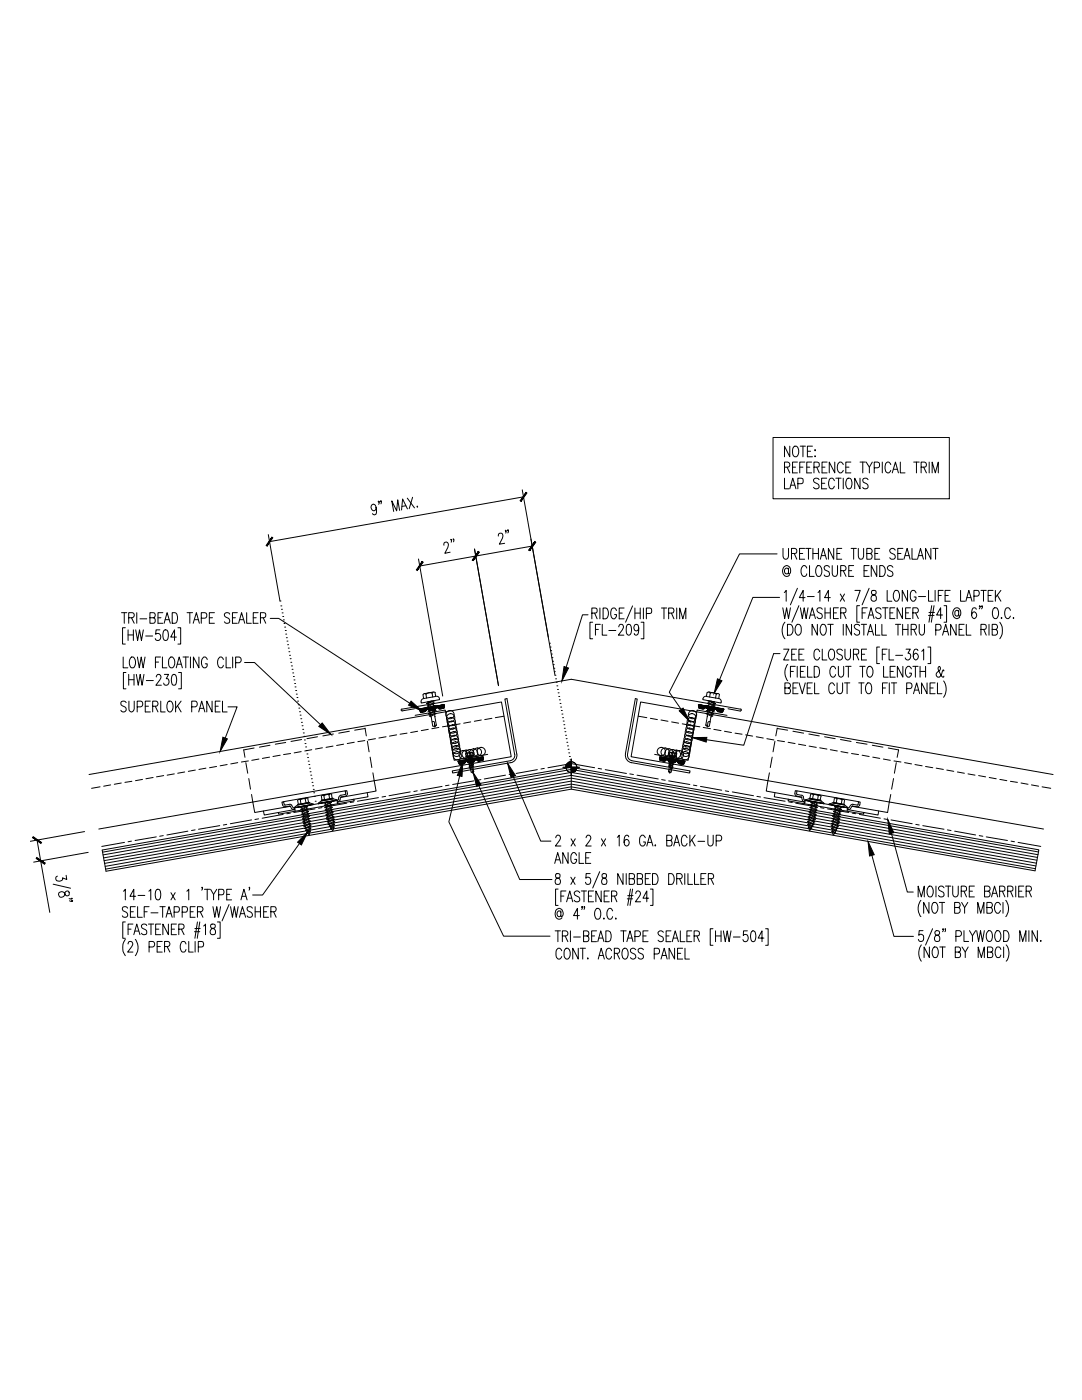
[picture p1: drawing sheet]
<svg xmlns="http://www.w3.org/2000/svg" width="216mm" height="279mm" viewBox="0 0 216 279" stroke-linecap="round" stroke-linejoin="round" font-family="sans-serif">
<g fill="none" stroke="#000" stroke-width=".2">
<path d="M81.3 99.4l1.4 2M82.3 99.2l-.7 2.3M104.2 97.8l6.5 36.9M104.5 99.2l-50.7 8.9M154.2 87.3h35.2v12.2h-35.2zM156.5 93.2h.7a.52 .52 0 0 0 .4-.5 .52 .52 0 0 0-.4-.5h-.7v2.2M156.5 95.4v2.2h.9M157 93.2l.6 1.2M157.6 89v2.2l-1.1-2.2v2.2M157.6 97.6l.6-2.2 .6 2.2M157.8 96.8h.8M158.1 93.2h.6"/>
<path d="M158.4 89.1l.2-.1a1.01 1.01 0 0 1 .7 1.6 .59 .59 0 0 1-.8 .5 .59 .59 0 0 1-.4-.7 1.35 1.35 0 0 1 .3-1.3zM159.1 92.2h-1v2.2h1M159.2 96.5l.9-.1 .1-.8-.3-.2h-.7v2.2M159.6 93.2h.6M159.7 89h1M160.2 89v2.2M160.6 92.2h-1v2.2M161 93.2h.6M161.1 90.1h.6M162 92.2h-1v2.2h1M162.1 89h-1v2.2h1M162.4 93.2l1-.1v-.7l-.3-.2h-.7v2.2"/>
<path d="M162.6 89.8v.2zM162.6 91v.2zM163 93.2l.5 1.2M163.4 95.7a.55 .55 0 0 0-.7-.3 .55 .55 0 0 0-.3 .8l.7 .3a.57 .57 0 0 1 .3 .9 .57 .57 0 0 1-.9 .1l-.2-.2M163.9 96.4h.7M164 93.2h.6M165 95.4h-1.1v2.2h1.1M165 92.2h-1v2.2h1M166.5 95.9a.53 .53 0 0 0-.5-.5 .53 .53 0 0 0-.6 .5v1.1a.53 .53 0 0 0 .6 .6 .53 .53 0 0 0 .5-.6M166.6 92.2v2.2l-1.1-2.2v2.2M166.8 95.4h1M167.3 95.4v2.2"/>
<path d="M168.3 92.7a.55 .55 0 0 0-.6-.5 .55 .55 0 0 0-.5 .5l-.1 .4a.94 .94 0 0 0 .7 1.3l.5-.5M168.3 95.4v2.2M168.8 93.2h.6M169.1 95.5a.64 .64 0 0 1 .7 .1 .64 .64 0 0 1 .2 .6l-.1 .8a.53 .53 0 0 1-.5 .6 .53 .53 0 0 1-.5-.6l-.1-.8zM169.8 92.2h-1v2.2h1M171.6 95.4v2.2l-1.1-2.2v2.2M171.6 92.2h1.1M172.2 92.2v2.2M172.8 92.2l.7 1v1.2M173.2 95.7a.53 .53 0 0 0-.7-.3 .53 .53 0 0 0-.3 .8l.7 .3a.57 .57 0 0 1 .2 1 .57 .57 0 0 1-.9-.2M174.1 92.2l-.6 1M174.4 93.4l1-.2 .1-.8-.4-.2h-.7v2.2"/>
<path d="M176.1 92.2v2.2M177.7 92.7a.53 .53 0 0 0-.5-.5 .53 .53 0 0 0-.5 .5v1.2a.53 .53 0 0 0 .5 .5 .53 .53 0 0 0 .5-.5M178 94.4l.7-2.2 .6 2.2M178.3 93.7h.8M179.6 92.2v2.2h1M182.3 92.2h1.1M182.9 92.2v2.2M183.8 93.2h.7a.52 .52 0 0 0 .4-.5 .52 .52 0 0 0-.4-.5h-.7v2.2M184.3 93.2l.6 1.2M185.4 92.2v2.2M186 94.4v-2.2l.6 2.2 .6-2.2v2.2M53.5 106.7l2.4 13.2"/>
<path d="M55.9 119.9h.1M75 101.2v.4a.46 .46 0 0 1-.3 .3 .46 .46 0 0 1-.5-.2 .69 .69 0 0 1 .3-1.1l.2 .1a1.85 1.85 0 0 1 .3 1.9l-.3 .2-.4-.3M75.6 100.1v.1l-.1-.1v-.1l.1 .1 .1 .2-.1 .3M76.1 100l-.1 .1-.1-.1 .1-.1 .1 .3-.1 .4M79.7 101.9l-.3-2.1-.3 2.2-.9-2 .4 2.1M81 100.9l-.8 .2M81.3 101.6l-1-2-.2 2.2M83.3 101v.2zM83.5 111.6l4.8 27.3M88.6 108.8v-.3a.48 .48 0 0 1 .7-.2 .48 .48 0 0 1 .1 .6l-.6 1.5 1-.2M90.1 107.7h-.2l.2 .2-.1 .3M90.5 107.6h-.1l.2 .2-.1 .3"/>
<path d="M94.7 109.6l4.8 27.2M99.4 107l.1-.3a.49 .49 0 0 1 .7-.2 .49 .49 0 0 1 .1 .7l-.7 1.4 1.1-.2M101 105.9l-.1 .1-.1-.1 .1-.1 .1 .3-.1 .3M101.4 105.8l-.1 .1-.1-.1 .1-.1 .2 .3-.2 .4M106.2 109l-22.4 4M155.1 110.5h-7.5l-14.1 27.6 2.4 3.5M155.6 119.2h-5.4l-6.6 16.5M156.2 109.4l.1 1.9a.51 .51 0 0 0 .5 .3 .51 .51 0 0 0 .5-.3v-1.9M156.5 118.3l.4-.5v2.2M157.3 113.7v-.2a.41 .41 0 0 0-.5-.1 .41 .41 0 0 0-.3 .4v.3a.41 .41 0 0 0 .4 .4 .41 .41 0 0 0 .4-.3M157.3 113.4v1l.3 .1a.91 .91 0 0 0 .1-1.1 .91 .91 0 0 0-1.1-.4 1.12 1.12 0 0 0-.4 1.2 1.12 1.12 0 0 0 .9 .8l.5-.3M157.9 110.5l1-.1v-.7l-.3-.3h-.7v2.2"/>
<path d="M158.5 110.5l.5 1.1M159.1 117.4l-1.4 3.3M159.5 110.5h.7M160.6 109.4h-1.1v2.2h1.1M160.6 119.3h-1.1l.8-1.5v2.2M160.8 109.4h1M161 113.4a.53 .53 0 0 0-.5-.5 .53 .53 0 0 0-.6 .5v1.1a.53 .53 0 0 0 .6 .6 .53 .53 0 0 0 .5-.6M161.1 119.1h1.4M161.3 109.4v2.2M161.5 112.9v2.1h1M162.2 110.5h1.1M162.2 109.4v2.2"/>
<path d="M163.1 113l.1-.1a1.07 1.07 0 0 1 .7 1.6 .53 .53 0 0 1-.5 .6 .53 .53 0 0 1-.6-.6v-.8zM163.2 118.3l.4-.5v2.2M163.3 109.4v2.2M163.7 111.6l.6-2.2 .6 2.2M163.9 110.9h.8M165.5 113.2a.54 .54 0 0 0-.8-.3 .54 .54 0 0 0-.1 .8l.6 .3a.57 .57 0 0 1 .2 .9 .57 .57 0 0 1-.9-.2M165.7 119.3h-1.2l.8-1.5v2.2M166.1 112.9v1.8a.48 .48 0 0 0 .5 .3 .48 .48 0 0 0 .4-.3l.1-1.8M166.4 109.4v2.2l-1.1-2.2v2.2M167 110.5h.6M167.7 118.5l.8 1.5M167.8 113.9h.6a.52 .52 0 0 0 .4-.5 .52 .52 0 0 0-.4-.5h-.6v2.1"/>
<path d="M168 109.4h-1v2.2h1M168.3 113.9l.5 1.1M168.5 118.5l-.8 1.5M169.4 113.9h.6M169.8 109.4h1.1M170.3 112.9h-.9v2.1h.9M170.3 109.4v2.2M170.6 117.8h1l-.7 2.2M171.3 109.4l.1 1.9a.48 .48 0 0 0 .4 .3 .48 .48 0 0 0 .4-.3l.1-1.9M172.4 113.9h.6M173 110.5h.6a.52 .52 0 0 0 .4-.5 .52 .52 0 0 0-.4-.6h-.6v2.2h.6a.61 .61 0 0 0 .4-.6 .61 .61 0 0 0-.4-.5M173.4 112.9h-1v2.1h1"/>
<path d="M173.4 117.4l-1.4 3.3M174 117.9a.63 .63 0 0 0 0 .7 .63 .63 0 0 0 .7 .2 .61 .61 0 0 1 .1 1 .61 .61 0 0 1-.9 0 .87 .87 0 0 1 .8-1.3 .44 .44 0 0 0-.2-.7zM174.6 110.5h.6M174.9 112.9v2.1l-1.1-2.1v2.1M175.5 109.4h-.9v2.2h.9M175.5 112.9a1.16 1.16 0 0 1 1.2 .7 1.16 1.16 0 0 1-.4 1.3l-.8 .1zM177 117.8v2.2h1M178.2 113.2a.6 .6 0 0 0-.6-.3 .6 .6 0 0 0-.5 .3v.2a.98 .98 0 0 0 .9 .7 .56 .56 0 0 1-.2 .9l-.6-.1-.1-.2M178.5 117.9l.2-.1a.94 .94 0 0 1 .8 1.3l-.1 .4a.53 .53 0 0 1-.5 .5 .53 .53 0 0 1-.6-.5v-.9zM178.6 109.8a.6 .6 0 0 0-.5-.4 .6 .6 0 0 0-.6 .4l.2 .5 .8 .4a.58 .58 0 0 1 0 .8 .66 .66 0 0 1-1-.2M179.1 110.5h.7M180.2 109.4h-1.1v2.2h1.1"/>
<path d="M180.4 111.6l.6-2.2 .6 2.2M180.6 110.9h.8M181.1 117.8v2.2l-1.1-2.2v2.2M182 109.4v2.2h.9M182.8 118.3a.55 .55 0 0 0-.9-.4 1.61 1.61 0 0 0 .2 2.1 .68 .68 0 0 0 .7-.9h-.4M183.1 111.6l.6-2.2 .6 2.2M183.3 119.1h1.4M183.3 110.9h.8M185.3 117.8v2.2h.9M185.7 109.4v2.2l-1-2.2v2.2M186.1 109.4h1.1M186.6 117.8v2.2"/>
<path d="M186.7 109.4v2.2M187.2 118.8h.6M188.2 117.8h-1v2.2M188.6 118.8h.6M189.6 117.8h-1v2.2h1M191.7 117.8v2.2h.9M192.7 120l.6-2.2 .7 2.2M192.9 119.3h.8M194.3 119h.7a.61 .61 0 0 0 .4-.6 .61 .61 0 0 0-.4-.6h-.7v2.2M195.7 117.8h1.1M196.2 117.8v2.2M197.2 118.8h.6"/>
<path d="M198.1 117.8h-.9v2.2h.9M198.6 117.8v2.2M199 118.8l.7 1.2M199.7 117.8l-1.1 1.5M24.2 122.3h1.1M24.6 131.1v2.2h.9M24.8 122.3v2.1M25 125.3h-.5v3.2h.5M25.1 134.2h-.5v3.3h.5M25.6 125.7v2.1M25.6 126.7h1M25.7 123.3h.7l.4-.4a.47 .47 0 0 0-.4-.6h-.7v2.1"/>
<path d="M25.7 134.6v2.2M25.7 135.7h1M25.7 139.9v1.5a.52 .52 0 0 0 .3 .6 .52 .52 0 0 0 .5 0l.3-.6v-1.5M26.1 131.2l.2-.1a1.07 1.07 0 0 1 .7 1.7 .53 .53 0 0 1-.6 .5 .53 .53 0 0 1-.5-.5l-.1-.8zM26.2 123.3l.6 1.1M26.6 125.7v2.1M26.7 134.6v2.2M27.1 125.7l.4 2.1 .3-2.1 .4 2.1 .4-2.1M27.2 134.6l.4 2.2 .4-2.2 .3 2.2 .4-2.2M27.3 122.3v2.1M27.4 131.1l.4 2.2 .4-2.2 .4 2.2 .3-2.2M27.9 123.5h1.4"/>
<path d="M29.1 126.9h1.4M29.2 135.8h1.4M29.9 123.3h.7l.2-.1 .2-.3a.47 .47 0 0 0-.4-.6h-.7v2.1l.9-.1 .2-.3a.58 .58 0 0 0-.4-.7M30 139.9h-1v2.2h1M31 132.1h.7M31.2 135.1l.3-.5h.3l.2 .2a.77 .77 0 0 1-.1 .9l-.8 1.1h1.1M31.5 123.3h.6M31.9 125.7h-.8v.9a.65 .65 0 0 1 1 .5 .65 .65 0 0 1-1 .5l-.1-.2M32 131.1h-1v2.2M32.1 139.9v2.2h.9M32.4 131.1v2.2h.9M32.5 122.3h-1v2.1h1"/>
<path d="M32.8 124.4l.5-2.1 .7 2.1M32.8 125.8l.3-.1a1.41 1.41 0 0 1 0 2.1h-.1a1.58 1.58 0 0 1-.2-2zM32.8 134.6h.8l-.4 .8a.62 .62 0 0 1 .5 .9 .62 .62 0 0 1-1 .2v-.2M33 123.7h.7M33.9 131.2l.2-.1a1.07 1.07 0 0 1 .7 1.7 .59 .59 0 0 1-.8 .5 .59 .59 0 0 1-.4-.8 1.23 1.23 0 0 1 .3-1.3zM34.4 122.3h.5a1.32 1.32 0 0 1 0 2.1h-.5zM34.4 134.7l.4-.1a1.33 1.33 0 0 1 .4 1.7l-.2 .4-.3 .1a1.12 1.12 0 0 1-.5-1.3zM35 139.9v2.2M35.2 133.3l.6-2.2 .6 2.2M35.2 127.1h-1.1l.7-1.4v2.1M35.4 132.6h.7M35.5 125.3h.6v3.2h-.6"/>
<path d="M35.6 134.2h.6v3.3h-.6M36.1 139.9l-1.1 1.5M36.5 131.1h1.1M37.1 131.1v2.2M37.3 122.3h1.1M37.9 122.3v2.1M38 131.1v2.2M38.6 124.4l.6-2.1 .6 2.1M38.8 123.7h.8M39.7 131.1v2.2l-1.1-2.2v2.2M40.2 123.4h.7a.58 .58 0 0 0 .4-.6 .58 .58 0 0 0-.4-.5h-.7v2.1M41.3 131.6a.53 .53 0 0 0-.5-.5 .53 .53 0 0 0-.5 .5v1.2a.56 .56 0 0 0 .7 .5 .56 .56 0 0 0 .3-.8h-.3"/>
<path d="M41.8 123.3h.6M42.3 139.9v2.2l-1-2.2v2.2M42.8 122.3h-1v2.1h1M43.9 139.9h-.9v2.2h.9M44.4 139.9v2.2h.9M44.6 131.6a.53 .53 0 0 0-.6-.5 .53 .53 0 0 0-.5 .5v1.2a.53 .53 0 0 0 .5 .5 .53 .53 0 0 0 .6-.5M45.1 131.1v2.2h.9M45.8 122.6a.53 .53 0 0 0-.7-.3 .53 .53 0 0 0-.2 .7l.6 .4a.57 .57 0 0 1 .2 .9 .57 .57 0 0 1-.9-.2M46.4 123.3h.6M46.4 131.1v2.2M47 132.3h.7a.61 .61 0 0 0 .4-.6 .61 .61 0 0 0-.4-.6h-.7v2.2M47.4 122.3h-1v2.1h1"/>
<path d="M47.6 124.4l.6-2.1 .6 2.1M47.8 123.7h.8M48.8 132.2h2l13.2 12.4M49.2 122.3v2.1h1M50.5 123.3h.6M51.5 122.3h-1v2.1h1M52 123.3l.9-.1 .1-.8-.4-.1h-.6v2.1M52.5 123.3l.5 1.1M53.9 123.4h1.7l26.2 16.9M56 120.9h.1M56.2 121.6h.1M56.3 122.3h.1"/>
<path d="M56.4 123h.1M56.5 123.7h.1M56.7 124.4h.1M56.8 125.2h.1M56.9 125.8h.1M57 126.5h.1M57.1 127.3h.1M57.3 127.9h.1M57.4 128.7h.1M57.5 129.3h.1M57.6 130.1h.1M57.8 130.8h.1"/>
<path d="M57.9 131.5h.1M58 132.2h.1M58.2 132.9h.1M58.3 133.6h.1M58.4 134.3h.1M58.5 135h.1M58.7 135.7h.1M58.8 136.4h.1M58.9 137.1h.1M59 137.8h.1M59.1 138.5h.1M59.3 139.2h.1"/>
<path d="M59.4 139.9h.1M84.4 138.7l.1 .7M84.5 139.4a.63 .63 0 0 0-.4 .9l3.6-.7v-.1M85 138.6l.1 .7M85 138.5a.36 .36 0 0 0-.6 .1M86.2 138.3a1.12 1.12 0 0 0-1.2 .2M86.2 138.4l.1 .7M86.4 140v.3M86.5 138.1l-1.8 .3M86.6 139.8l-1.2 .7-.3-.1 1-.5M86.6 139.8h.1M86.6 139.8l-1.2 .3v.2"/>
<path d="M86.8 138.2l.1 .8-2.4 .4M86.9 138.2a.36 .36 0 0 0-.7 .1M87 139h.3l.4 .4M109.6 128.4h.1M109.8 129.1h.1M109.9 129.9h.1M110 130.5h.1M110.1 131.2h.1M110.3 132h.1M110.4 132.6h.1M110.5 133.4h.1M110.6 134h.1"/>
<path d="M110.7 134.8h.1M110.9 135.5h.1M111 136.2h.1M111.1 136.9h.1M111.2 137.6h.1M111.4 138.3h.1M111.5 139h.1M111.6 139.7h.1M117.3 122.7h-1.1l-3.2 10.5M118.1 122.4h.7a.53 .53 0 0 0 .4-.6 .53 .53 0 0 0-.4-.5h-.7v2.2M118.3 124.2h-.6v3.3h.6M118.6 122.4l.6 1.1"/>
<path d="M118.8 125.6h.6M119.7 121.3v2.2M119.8 124.6h-1v2.2M120.2 124.6v2.2h.9M120.3 121.3h.5a1.29 1.29 0 0 1 0 2.2h-.5zM121.5 125.8h1.4M123 121.8a.53 .53 0 0 0-.5-.5 .53 .53 0 0 0-.6 .5v1.2a.53 .53 0 0 0 .6 .5 .53 .53 0 0 0 .5-.5v-.3h-.4M123.5 125.1l.3-.5h.3l.2 .2a.77 .77 0 0 1-.2 .9l-.7 1.1h1.1M123.6 122.4h.5M124.5 121.3h-.9v2.2h.9M125.2 124.7l.3-.1a1.33 1.33 0 0 1 .4 1.7l-.1 .3-.4 .2a1.82 1.82 0 0 1-.2-2.1zM126.2 120.9l-1.4 3.3"/>
<path d="M126.7 122.4h1M126.7 121.3v2.2M127.5 125.3l-.3 .5-.2 .1a.68 .68 0 0 1-.5-.6 .68 .68 0 0 1 .5-.7 .9 .9 0 0 1 .5 1.2l-.3 .8-.3 .2-.3-.2v-.2M127.7 121.3v2.2M127.9 124.2h.6v3.3h-.6M128.4 121.3v2.2M129 122.4h.7l.3-.1-.1-.9-.9-.1v2.2M132 121.3h1M132.5 121.3v2.2M133.4 122.4l1-.1 .1-.4-.1-.5-1-.1v2.2M134 122.4l.5 1.1M135 121.3v2.2"/>
<path d="M135.6 123.5v-2.2l.7 2.2 .5-2.2v2.2M140.9 139l-.5 .2-.1 .2M141.1 138.2l-.1 .8 2.4 .4a.63 .63 0 0 1 .5 .9l-3.7-.7v-.1M141.1 138.2a.35 .35 0 0 1 .6 .1 1.12 1.12 0 0 1 1.2 .2M141.3 139.8l1.3 .7 .2-.1-1-.5M141.3 139.8h.1M141.3 139.8l1.2 .3v.2M141.4 138.1l1.8 .3M141.5 140v.3M141.7 138.4l-.1 .7M142.9 138.6l-.1 .7M142.9 138.5a.36 .36 0 0 1 .7 .1"/>
<path d="M143.5 138.7l-.1 .7M155.6 130.4h-1.2l-6 18.3-7.4-1.1M156.2 121.3l.4 2.2 .4-2.2 .3 2.2 .4-2.2M156.4 129.6h1l-1 2.1h1M156.6 137.3h.7a.52 .52 0 0 0 .4-.5 .52 .52 0 0 0-.4-.5h-.7v2.1h.7a.61 .61 0 0 0 .4-.5 .61 .61 0 0 0-.4-.6M156.6 124.2a2.72 2.72 0 0 0 0 3.3M157.1 124.6h.6a1.29 1.29 0 0 1 0 2.2h-.6zM157.2 132.6a2.65 2.65 0 0 0 0 3.3M157.7 134h.6M158 130.6h.6M158.2 137.3h.7M158.7 133h-1v2.1"/>
<path d="M158.9 129.6h-.9v2.1h.9M159 124.7a.62 .62 0 0 1 .7 0 .62 .62 0 0 1 .2 .7 .95 .95 0 0 1-.8 1.4 1.49 1.49 0 0 1-.1-2.1zM159.1 133v2.1M159.2 136.3h-1v2.1h1M159.4 120.9l-1.4 3.3M159.4 130.6h.6M159.5 136.3l.6 2.1 .6-2.1M159.7 121.3l.4 2.2 .4-2.2 .4 2.2 .3-2.2M159.7 134h.6M160.4 129.6h-1v2.1h1M160.7 133h-1v2.1h1M161.1 137.3h.6"/>
<path d="M161.1 133v2.1h1M161.5 123.5l.6-2.2 .6 2.2M161.7 122.7h.8M162.1 136.3h-1v2.1h1M162.5 133h.5a1.29 1.29 0 0 1 0 2.1h-.5zM162.5 136.3v2.1h.9M163.1 124.6v2.2l-1.1-2.2v2.2M163.6 130.1a.59 .59 0 0 0-.8-.5 .59 .59 0 0 0-.4 .8 .95 .95 0 0 0 .8 1.3l.4-.5M163.9 124.7l.2-.1a.94 .94 0 0 1 .8 1.3l-.1 .4a.53 .53 0 0 1-.5 .5 .53 .53 0 0 1-.6-.5l-.1-.9zM164.1 121.6a.53 .53 0 0 0-.7-.3 .53 .53 0 0 0-.3 .7l.7 .4a.56 .56 0 0 1 .1 1 .56 .56 0 0 1-.9-.3M164.1 129.6v2.1h.9M164.6 121.3v2.2"/>
<path d="M164.6 122.3h1.1M165.2 124.6h1.1M165.6 129.6h.2a.9 .9 0 0 1 .7 1.3v.3a.56 .56 0 0 1-.9 .4 1.5 1.5 0 0 1 0-2zM165.7 121.3v2.2M165.7 124.6v2.2M166.3 122.3h.6M166.5 136.8a.56 .56 0 0 0-.8-.4 1.54 1.54 0 0 0 .1 2 .59 .59 0 0 0 .7-.5M166.7 133.5a.53 .53 0 0 0-.5-.5 .53 .53 0 0 0-.5 .5v1.1a.53 .53 0 0 0 .5 .6 .53 .53 0 0 0 .5-.6M167 136.3l.1 1.8a.51 .51 0 0 0 .5 .4 .51 .51 0 0 0 .4-.4l.1-1.8M167.3 121.3h-1v2.2h1M167.3 133v1.5l.1 .3 .4 .3 .5-.3v-1.8M167.8 122.3h.6a.52 .52 0 0 0 .4-.5 .52 .52 0 0 0-.4-.5h-.6v2.2"/>
<path d="M168.1 129.9a.63 .63 0 0 0-1.1 0l.1 .4 .7 .4a.53 .53 0 0 1 .3 .5 .53 .53 0 0 1-.4 .5h-.3l-.4-.3M168.3 124.6v2.2M168.3 122.3l.5 1.2M168.5 136.3h1.1M168.6 129.6v1.5a.55 .55 0 0 0 .3 .5 .55 .55 0 0 0 .5 0l.3-.5v-1.5M168.7 133h1.1M169 136.3v2.1M169.3 133v2.1M169.9 124.6v2.2l-1-2.2v2.2M170.3 130.6h.7a.53 .53 0 0 0 .4-.5 .53 .53 0 0 0-.4-.5h-.7v2.1M170.8 130.6l.6 1.1M171.4 136.3h1"/>
<path d="M171.5 120.9h-.5v3.3h.5M171.5 124.9a.53 .53 0 0 0-.7-.3 .53 .53 0 0 0-.3 .7l.7 .4a.56 .56 0 0 1 .2 1 .56 .56 0 0 1-.9-.3M171.6 133h1M171.9 136.3v2.1M171.9 124.6h1M171.9 130.6h.6M172 122.3h.7M172.1 133v2.1M172.4 124.6v2.2M172.9 129.6h-1v2.1h1M173 121.3h-1v2.2M173 136.4l.2-.1a.95 .95 0 0 1 .7 1.3l-.1 .3a.53 .53 0 0 1-.5 .6 .53 .53 0 0 1-.5-.6l-.1-.3a1.36 1.36 0 0 1 .3-1.2z"/>
<path d="M173.1 126.8l.6-2.2 .6 2.2M173.2 123.5l.6-2.2 .6 2.2M173.3 133.1l.1-.1a.76 .76 0 0 1 .8 .8 1.38 1.38 0 0 1-.5 1.3 .71 .71 0 0 1-.7-.8v-.5zM173.3 126h.8M173.4 122.7h.8M174.7 124.6v2.2h.9M175.5 129.1h-.6v3.3h.6M175.8 121.6a.53 .53 0 0 0-.7-.3 .53 .53 0 0 0-.3 .7l.7 .4a.56 .56 0 0 1 .1 1 .56 .56 0 0 1-.9-.3M176 124.6v2.2h.9M176.1 130.6h.5M176.1 121.3h1.1M176.1 137.3h.6"/>
<path d="M176.3 133v2.1h.9M176.6 121.3v2.2M177 129.6h-.9v2.1M177.1 136.3h-1v2.1M177.4 129.6v2.1h.9M177.4 136.3v2.1M177.6 122.3h.6M177.6 134h.7M177.9 136.3h1M178.4 136.3v2.1M178.5 121.3h-.9v2.2h.9M178.6 133h-1v2.1h1"/>
<path d="M178.7 124.6h1M178.7 130.8h1.4M179.2 124.6v2.2M180.1 121.3v2.2l-1.1-2.2v2.2M180.1 124.6v2.2M180.1 125.6h1.1M180.2 133v2.1l-1.1-2.1v2.1M180.7 122.3h.6M180.8 129.6h.8l-.4 .8a.65 .65 0 0 1 .5 .8 .65 .65 0 0 1-.9 .4l-.2-.3M180.9 137.4h.7a.61 .61 0 0 0 .4-.5 .61 .61 0 0 0-.4-.6h-.7v2.1M181.2 124.6v2.2M181.7 121.3h-1v2.2h1"/>
<path d="M181.8 125.6l.9-.1 .2-.3-.2-.5-.9-.1v2.2M181.8 133.5a.56 .56 0 0 0-.8-.4 1.43 1.43 0 0 0 .1 2 .67 .67 0 0 0 .7-.8h-.3M182.1 122.3l1-.1 .1-.3-.1-.5-1-.1v2.2M182.1 133h1.1M182.3 138.4l.6-2.1 .6 2.1M182.3 125.6l.6 1.2M182.5 137.7h.8M182.7 133v2.1M182.7 122.3l.5 1.2M183.2 129.9a.42 .42 0 0 0-.7-.3 1.41 1.41 0 0 0 .3 2.1 .71 .71 0 0 0 .4-.7 .71 .71 0 0 0-.5-.6l-.4 .3-.1 .3M183.4 124.6v1.5a.58 .58 0 0 0 .6 .7l.3-.2 .2-.5v-1.5M183.6 134h1.1"/>
<path d="M183.6 133v2.1M183.9 130l.4-.4v2.1M184.7 133v2.1M185 136.3v2.1l-1.1-2.1v2.1M185.2 129.1h.5v3.3h-.5M185.3 122.8h1.1M185.4 122.2h1.1M185.6 137.3h.6M185.9 120.9l-.5 3.3M186.4 120.9l-.6 3.3M186.6 136.3h-1v2.1h1M186.7 125.7h.7a.61 .61 0 0 0 .4-.5 .61 .61 0 0 0-.4-.6h-.7v2.2"/>
<path d="M187.1 136.3v2.1h.8M188.1 122.7h-1.2l.8-1.4v2.2M188.1 126.8l.6-2.2 .6 2.2M188.3 135.9a2.82 2.82 0 0 1 0 3.3M188.3 133.9l-.1-.2-.3 .8a.78 .78 0 0 1-.8 .6l-.2-.2-.1-.4 .8-.8a.5 .5 0 0 0-.2-.7 .68 .68 0 0 0 0 1.1l.5 .9 .4 .1v-.2M188.3 126h.8M188.4 120.9h.5v3.3h-.5M190.8 124.6v2.2l-1.1-2.2v2.2M191.3 122.1l-.1-.2a.39 .39 0 0 0-.4-.1 .39 .39 0 0 0-.3 .4 .55 .55 0 0 0 .3 .8h.2l.3-.4M191.3 121.8v1l.2 .2a.94 .94 0 0 0 .1-1.2 .94 .94 0 0 0-1-.4 1.15 1.15 0 0 0-.5 1.2 1.15 1.15 0 0 0 .9 .9l.5-.4M191.4 125.6h.6M192.4 124.6h-1v2.2h1"/>
<path d="M192.8 124.6v2.2h.9M194.8 121.6a.42 .42 0 0 0-.7-.2 1.41 1.41 0 0 0 .3 2.1 .71 .71 0 0 0 .5-.8 .71 .71 0 0 0-.6-.6l-.3 .3-.1 .3M195.6 121h-.2l.1-.1 .1 .1-.2 .5M195.7 125.6h.7a.52 .52 0 0 0 .4-.5 .52 .52 0 0 0-.4-.5h-.7v2.2M196 121h-.1v-.1l.1 .1-.1 .5M196.3 125.6l.5 1.2M197.3 124.6v2.2M198 125.6l.9-.1 .1-.3-.1-.5-.9-.1v2.2h.7a.61 .61 0 0 0 .4-.6 .61 .61 0 0 0-.4-.6M198.3 121.4l.2-.1a.94 .94 0 0 1 .7 1.3v.4a.53 .53 0 0 1-.6 .5 .53 .53 0 0 1-.5-.5l-.1-.9zM199.5 124.2a2.9 2.9 0 0 1 0 3.3M199.8 123.3h.1l-.1 .2zM201.6 121.8a.53 .53 0 0 0-.5-.5 .53 .53 0 0 0-.5 .5v1.2a.53 .53 0 0 0 .5 .5 .53 .53 0 0 0 .5-.5"/>
<path d="M202.2 123.2v.3zM17.8 154.6l82.3-14.5 1.9 10.9-82.3 14.5M20 157l-1.7 .3M22.1 156.6l-1.4 .3M24.2 156.3l-1.4 .2M25.2 140.2a.55 .55 0 0 0-.7-.3 .55 .55 0 0 0-.3 .7l.7 .5a.56 .56 0 0 1 .1 .9 .56 .56 0 0 1-.9-.3M26.3 155.9l-1.4 .2M27.4 141.1h.7a.61 .61 0 0 0 .4-.6 .61 .61 0 0 0-.4-.6h-.7v2.2M28.4 155.5l-1.4 .3M29 140.9h.6M30.5 140.9h.9l.1-.3-.1-.6-.9-.1v2.2M30.6 155.2l-1.5 .2"/>
<path d="M31 140.9l.5 1.2M32.7 154.8l-1.5 .2M33.6 140l.2-.1a.94 .94 0 0 1 .7 1.3l-.1 .4a.53 .53 0 0 1-.5 .5 .53 .53 0 0 1-.5-.5l-.1-.9zM34.8 154.4l-1.5 .3M35.4 140.9l.7 1.2M36.9 154.1l-1.4 .2M38.3 141.1h.7a.61 .61 0 0 0 .4-.6 .61 .61 0 0 0-.4-.6h-.7v2.2M39 153.7l-1.4 .2M39.7 142.1l.5-2.2 .7 2.2M39.9 141.4h.7M41.1 153.3l-1.4 .3M43 140.9h.5"/>
<path d="M43.2 153l-1.4 .2M45.3 152.6l-1.4 .2M45.5 141.1h1.8l-2.4 6.2M47.4 152.2l-1.4 .3M49.1 152.2l.3 2.1M49.6 151.9l-1.4 .2M49.6 155.4l.4 2.1M50.2 158.6l.6 3.6 7.1-1.3 .5 .6 .4 .1-6.1 1.1-.1-.8M50.7 149.3l-2.1 .4 .3 1.4M51.7 151.5l-1.5 .2M53.8 151.1l-1.4 .3M53.9 148.7l-2.1 .4"/>
<path d="M55.9 150.7l-1.4 .3M57 148.2l-2.1 .3M58 150.4l-1.4 .2M59.5 140.6h.1M59.6 141.3h.1M59.8 142h.1M59.9 142.7h.1M59.9 159.7l.2 .8M60 143.4h.1M60.1 150l-1.4 .3M60.1 144.2h.1M60.2 147.6l-2.1 .4"/>
<path d="M60.3 144.8h.1M60.4 145.6h.1M60.5 146.3h.1M60.6 147h.1M60.7 147.7h.1M60.9 148.4h.1M60.9 159.5l.2 .7M61 159.4a.89 .89 0 0 0-1.1 .2 .32 .32 0 0 0-.5 .1M61 149.1h.1M61.1 149.8h.1M61.2 159.3l-1.6 .3M61.2 150.5h.1"/>
<path d="M61.4 151.2h.1M61.4 159.4l.2 .8-2.1 .3-.1-.8M61.5 159.3a.32 .32 0 0 0-.6 .1M61.5 151.9h.1M61.6 152.6h.1M61.8 153.3h.1M61.9 154h.1M62 154.7h.1M62.1 155.4h.1M62.2 149.6l-1.4 .3M62.3 156.1h.1M62.4 156.8h.1"/>
<path d="M62.5 157.5h.1M62.6 158.2h.1M62.7 158.9h.1M62.9 159.9h.1M63.4 147l-2.2 .4M64.2 159.7v.1M64.3 149.2l-1.4 .3M64.6 158.8l.2 .8M64.7 158.8a.32 .32 0 0 0-.6 .1M65.6 158.6l.2 .8M65.7 158.6a.95 .95 0 0 0-1.1 .2M65.9 158.5l-1.6 .2"/>
<path d="M66.2 158.6l.1 .8-2.1 .3-.1-.8M66.2 158.5a.32 .32 0 0 0-.5 .1M66.4 159.3l-2.2 .4M66.4 159.4l-2.2 .4M66.4 159.3v.1M66.4 148.9l-1.3 .3M66.5 146.5l-2.1 .4M67.3 159.7l-8.5 1.5M67.5 159.6l-.1 .1M67.6 159.1l-.1 .5M67.8 159.7l-.4 .3M67.9 159.2l-.1 .5"/>
<path d="M68 158.7l-.4 .4M68.6 148.5l-1.4 .3M68.9 157.8l-12.3 2.2M68.9 158.6l-.9 .1M68.9 158.6l.1-.2-.1-.6h.3l.1 .8-.4 .3M68.9 158.9l-.8 .2M69.7 145.9l-2.1 .4M70.6 159.5l.1 .3-3.4 .6v-.7h.1M70.7 148.1l-1.4 .3M72.8 147.8l-1.4 .2M72.8 145.4l-2 .3M72.8 145.3l.3 1.6"/>
<path d="M73.3 158.2l.1 .8-6.1 1.1h.1M73.3 147.9l.3 2.1M73.9 151.1l.3 2.1M74.4 154.2l.6 3.7-7 1.2 .1-.1M74.9 147.4l-1.4 .3M75.5 159.2l-4.2 .7M76.9 158.9l-.7 .2M77 147l-1.4 .3M79.1 146.7l-1.4 .2M80.2 141.5l33.8-5.9 33.8 5.9M81.2 146.3l-1.4 .2M81.9 158l-4.3 .8"/>
<path d="M82.7 141.4l-2.4 .5-.3-.2 .2-.2M82.8 142.8l6-1.1 1.8 10 6.7-1.1M83.3 157.8l-.7 .2M83.3 145.9l-1.4 .3M83.6 141.5l4.9-.9v.8l-.8 .1-.6-.4-.5 .6-.8 .1-.6-.4-.5 .6-.8 .2zM83.6 141.5h.1M83.6 141.6h.1M83.7 141.5h.1M83.7 141.6h.1M83.7 141.7h.1M83.8 141.5h.1M83.8 141.6h.1"/>
<path d="M83.8 141.8h.1M83.8 141.7h.1M83.8 141.9h.1M83.8 142h.1M83.9 141.5h.1M83.9 141.6h.1M83.9 141.8h.1M83.9 141.9h.1M83.9 141.4h.1M83.9 141.7h.1M83.9 142.1h.1M84 141.5h.1"/>
<path d="M84 141.6h.1M84 141.7h.1M84 141.9h.1M84 142h.1M84 141.4h.1M84 141.8h.1M84 142.1h.1M84.1 141.6h.1M84.1 141.7h.1M84.1 142h.1M84.1 142.1h.1M84.1 141.4h.1"/>
<path d="M84.1 141.5h.1M84.1 141.8h.1M84.1 141.9h.1M84.2 141.6h.1M84.2 141.7h.1M84.2 141.9h.1M84.2 142h.1M84.2 142.1h.1M84.2 141.4h.1M84.2 141.5h.1M84.2 141.8h.1M84.3 141.4h.1"/>
<path d="M84.3 141.6h.1M84.3 141.7h.1M84.3 141.8h.1M84.3 142h.1M84.3 141.5h.1M84.3 141.9h.1M84.4 141.4h.1M84.4 141.7h.1M84.4 141.8h.1M84.4 141.9h.1M84.4 141.6h.1M84.4 142h.1"/>
<path d="M84.4 141.5h.1M84.5 141.4h.1M84.5 141.7h.1M84.5 141.8h.1M84.5 141.9h.1M84.5 141.5h.1M84.5 141.6h.1M84.5 142h.1M84.6 141.4h.1M84.6 141.6h.1M84.6 141.7h.1M84.6 141.8h.1"/>
<path d="M84.6 141.9h.1M84.6 142h.1M84.6 141.3h.1M84.7 141.4h.1M84.7 141.5h.1M84.7 141.6h.1M84.7 141.7h.1M84.7 141.8h.1M84.7 141.9h.1M84.7 142h.1M84.7 141.3h.1M84.8 141.6h.1"/>
<path d="M84.8 141.9h.1M84.8 141.3h.1M84.8 141.4h.1M84.8 141.7h.1M84.8 141.8h.1M84.9 141.3h.1M84.9 141.5h.1M84.9 141.6h.1M84.9 141.7h.1M84.9 141.4h.1M85 141.3h.1M85 141.4h.1"/>
<path d="M85 141.6h.1M85.1 141.3h.1M85.1 141.4h.1M85.1 141.5h.1M85.2 141.2h.1M85.2 141.3h.1M85.2 141.4h.1M85.2 140.9l1.3-.6h.2l-1.2 .7zM85.3 141.2h.1M85.3 141.3h.1M85.3 141.4h.1M85.3 141.5h.1"/>
<path d="M85.3 141.4l1.3-.6 .3 .1-1.4 .6M85.3 141.4l.2 .1M85.4 141.3h.1M85.4 141.4h.1M85.4 141.2h.1M85.4 141.6h.1M85.4 141.9l1.3-.6 .2 .1-1.3 .6zM85.5 141.2h.1M85.5 141.4h.1M85.5 141.5h.1M85.5 141.6h.1M85.5 140.4v.4"/>
<path d="M85.5 145.6l-1.4 .2M85.5 141.3h.1M85.5 141.7h.1M85.5 142.4l1.3-.6 .2 .1-1.3 .6zM85.5 140.9l.1 .4M85.6 141.4h.1M85.6 141.2h.1M85.6 141.3h.1M85.6 141.6h.1M85.6 141.7h.1M85.6 141.4l.1 .4M85.7 141.2h.1"/>
<path d="M85.7 141.4h.1M85.7 141.5h.1M85.7 141.6h.1M85.7 142.9l1.1-.6 .2 .1-1.1 .6zM85.7 141.3h.1M85.7 141.7h.1M85.7 141.8h.1M85.8 141.2h.1M85.8 141.3h.1M85.8 141.5h.1M85.8 141.6h.1M85.8 141.7h.1"/>
<path d="M85.8 142v.3M85.8 141.1h.1M85.8 141.4h.1M85.8 141.8h.1M85.9 141.2h.1M85.9 141.3h.1M85.9 141.6h.1M85.9 141.7h.1M85.9 142.4l.1 .4M85.9 141.1h.1M85.9 141.4h.1M85.9 141.5h.1"/>
<path d="M85.9 141.8h.1M86 141.2h.1M86 141.3h.1M86 141.4h.1M86 141.6h.1M86 141.7h.1M86 141.1h.1M86.1 141.2h.1M86.1 141.3h.1M86.1 141.5h.1M86.1 141.6h.1M86.1 141.7h.1"/>
<path d="M86.1 141.4h.1M86.1 141.1h.1M86.2 141.6h.1M86.2 141.7h.1M86.2 141.2h.1M86.2 141.3h.1M86.2 141.4h.1M86.2 141.5h.1M86.2 141.1h.1M86.2 144.1l.3-.1 .2 .2M86.3 141.7h.1M86.3 141.3h.1"/>
<path d="M86.3 141.4h.1M86.3 141.5h.1M86.3 141.1h.1M86.3 141.2h.1M86.3 141.6h.1M86.3 141h.1M86.4 141.7h.1M86.4 141.3h.1M86.4 141.4h.1M86.4 141.1h.1M86.4 141.5h.1M86.4 141.6h.1"/>
<path d="M86.4 141.2h.1M86.5 141.4h.1M86.5 141h.1M86.5 141.1h.1M86.5 140.5v.3M86.5 141.6h.1M86.5 141.7h.1M86.5 141.2h.1M86.5 141.3h.1M86.6 141.4h.1M86.6 141.5h.1M86.6 141.6h.1"/>
<path d="M86.6 141.7h.1M86.6 141.1h.1M86.6 141.2h.1M86.6 141v.3M86.6 141.3h.1M86.6 141h.1M86.6 141.5v.4M86.7 141.4h.1M86.7 141.6h.1M86.7 141h.1M86.7 141.1h.1M86.7 141.2h.1"/>
<path d="M86.7 144.2v.8M86.7 142v.4M86.7 141.3h.1M86.7 140.9h.1M86.7 142.6l.4 2.1-.3 .3-.5-.1-.3-2M86.8 141.1h.1M86.8 141.2h.1M86.8 141.4h.1M86.8 141h.1M86.8 143h.1M86.9 141.2h.1M86.9 141.3h.1"/>
<path d="M86.9 140.9h.1M86.9 141h.1M86.9 141.1h.1M87 141.2h.1M87 140.9h.1M87 141h.1M87 141.1h.1M87.1 140.9h.1M87.1 141h.1M87.1 141.1h.1M87.1 144.7l-.3 .1v.2M87.2 140.9h.1"/>
<path d="M87.2 141h.1M87.2 141.1h.1M87.2 141.2h.1M87.3 140.9h.1M87.3 141h.1M87.3 141.1h.1M87.3 141.2h.1M87.3 141.3h.1M87.4 141h.1M87.4 141.1h.1M87.4 141.2h.1M87.4 141.3h.1"/>
<path d="M87.4 140.9h.1M87.5 141.4h.1M87.5 140.9h.1M87.5 141h.1M87.5 141.1h.1M87.5 141.2h.1M87.5 141.3h.1M87.5 140.8h.1M87.6 141h.1M87.6 141.1h.1M87.6 141.2h.1M87.6 140.9h.1"/>
<path d="M87.6 145.2l-1.4 .2M87.6 141.3h.1M87.6 141.4h.1M87.6 141.5h.1M87.7 141.2h.1M87.7 141.3h.1M87.7 140.8h.1M87.7 140.9h.1M87.7 141.4h.1M87.7 141h.1M87.7 141.1h.1M87.8 141.4h.1"/>
<path d="M87.8 141.1h.1M87.8 141.2h.1M87.8 141.3h.1M87.8 140.8h.1M87.8 140.9h.1M87.8 141h.1M87.9 141.2h.1M87.9 141.3h.1M87.9 140.8h.1M87.9 140.9h.1M87.9 141.4h.1M87.9 141.1h.1"/>
<path d="M87.9 140.7h.1M88 141.2h.1M88 141.3h.1M88 141.4h.1M88 140.9h.1M88 141h.1M88 141.1h.1M88 140.8h.1M88 140.7h.1M88.1 141.2h.1M88.1 141.3h.1M88.1 141.4h.1"/>
<path d="M88.1 140.9h.1M88.1 141h.1M88.1 141.1h.1M88.1 140.7h.1M88.1 140.8h.1M88.2 141.3h.1M88.2 141.4h.1M88.2 141h.1M88.2 140.7h.1M88.2 141.2h.1M88.2 140.8h.1M88.2 140.9h.1"/>
<path d="M88.2 156.9l-4.2 .8M88.3 141h.1M88.3 141.1h.1M88.3 141.2h.1M88.3 140.7h.1M88.3 140.8h.1M88.3 141.3h.1M88.3 141.4h.1M88.3 140.9h.1M88.4 141h.1M88.4 141.1h.1M88.4 141.2h.1"/>
<path d="M88.4 140.7h.1M88.4 140.8h.1M88.4 141.3h.1M88.4 140.9h.1M88.5 141.1h.1M88.5 141.2h.1M88.5 140.6h.1M88.5 140.7h.1M88.5 140.8h.1M88.5 140.9h.1M88.5 141h.1M89.6 156.7l-.7 .1"/>
<path d="M89.7 144.8l-1.4 .2M91.3 151.9l5-.8-.1 .7-.8 .1-.6-.4-.4 .6-.9 .1-.6-.4-.4 .6-.8 .2zM91.4 151.9h.1M91.4 152h.1M91.5 152h.1M91.5 151.9h.1M91.5 152.1h.1M91.5 152.2h.1M91.6 152h.1M91.6 152.1h.1M91.6 151.9h.1M91.6 152.2h.1"/>
<path d="M91.6 152.3h.1M91.6 152.5h.1M91.7 151.9h.1M91.7 152h.1M91.7 152.1h.1M91.7 152.3h.1M91.7 152.4h.1M91.7 152.5h.1M91.7 152.2h.1M91.7 154.8l-2.1 9.2 10.9 22.8h9.3M91.8 152h.1M91.8 152.1h.1"/>
<path d="M91.8 152.2h.1M91.8 152.4h.1M91.8 152.5h.1M91.8 151.9h.1M91.8 152.3h.1M91.8 144.5l-1.4 .2M91.8 151.8h.1M91.9 151.9h.1M91.9 152h.1M91.9 152.1h.1M91.9 152.3h.1M91.9 152.4h.1"/>
<path d="M91.9 152.5h.1M91.9 152.2h.1M92 151.8h.1M92 152.1h.1M92 152.2h.1M92 152.4h.1M92 152.5h.1M92 151.9h.1M92 152h.1M92.1 151.8h.1M92.1 151.9h.1M92.1 152.2h.1"/>
<path d="M92.1 152.3h.1M92.1 152h.1M92.1 152.1h.1M92.1 152.4h.1M92.1 152.5h.1M92.2 151.8h.1M92.2 151.9h.1M92.2 152.1h.1M92.2 152.2h.1M92.2 152h.1M92.2 152.3h.1M92.2 152.5h.1"/>
<path d="M92.3 151.8h.1M92.3 151.9h.1M92.3 152.2h.1M92.3 152.3h.1M92.3 152.1h.1M92.4 151.9h.1M92.4 152h.1M92.4 152.3h.1M92.4 152.4h.1M92.4 151.7h.1M92.4 151.8h.1M92.4 152.1h.1"/>
<path d="M92.4 152.2h.1M92.5 151.8h.1M92.5 151.9h.1M92.5 152h.1M92.5 152.2h.1M92.5 152.3h.1M92.5 152.4h.1M92.5 151.7h.1M92.5 152.1h.1M92.6 151.7h.1M92.6 151.9h.1M92.6 152h.1"/>
<path d="M92.6 152.1h.1M92.6 152.3h.1M92.6 152.2h.1M92.7 151.7h.1M92.7 151.8h.1M92.7 152h.1M92.7 152.1h.1M92.7 151.9h.1M92.8 151.7h.1M92.8 152h.1M92.8 151.8h.1M92.8 151.9h.1"/>
<path d="M92.9 151.8h.1M92.9 151.7h.1M92.9 150.4l.1 .6M92.9 151.9h.1M93 151.7h.1M93 151.8h.1M93 151h.1M93 151.6h.1M93 151.9h.1M93.1 151.7h.1M93.1 151.8h.1M93.1 151.9h.1"/>
<path d="M93.2 151.6h.1M93.2 151.9h.1M93.2 152h.1M93.2 151.7h.1M93.2 151.8h.1M93.2 152.1h.1M93.3 150.4h-.3M93.3 151.6h.1M93.3 151.7h.1M93.3 151.8h.1M93.3 151.9h.1M93.3 150.4l.1 .5"/>
<path d="M93.3 150.4l.9-.3 .2 .6-1.4 .3M93.3 152h.1M93.3 152.1h.1M93.3 151.5l.9-.3-.7 .4zM93.4 151.6h.1M93.4 151.7h.1M93.4 151.9h.1M93.4 152h.1M93.4 151.8h.1M93.4 152.2h.1M93.5 151.6h.1M93.5 151.7h.1"/>
<path d="M93.5 151.9h.1M93.5 152h.1M93.5 152.1h.1M93.5 152.2l.8-.3-.7 .3zM93.5 151.8h.1M93.5 152.2h.1M93.5 151.2v.2M93.5 152.5l.9-.3-.7 .4zM93.5 151.6l.1 .2M93.6 151.5h.1M93.6 151.6h.1M93.6 151.7h.1"/>
<path d="M93.6 151.9h.1M93.6 152h.1M93.6 152.1h.1M93.6 152.9l.7-.4h.2l-.7 .5zM93.6 151.8h.1M93.6 152.2h.1M93.6 153.2l.9-.3-.7 .4zM93.6 151.9l.1 .2M93.7 151.6h.1M93.7 151.7h.1M93.7 151.8h.1M93.7 152h.1"/>
<path d="M93.7 152.1h.1M93.7 152.2h.1M93.7 152.2v.3M93.7 151.5h.1M93.7 151.9h.1M93.8 151.7h.1M93.8 151.8h.1M93.8 151.9h.1M93.8 152.1h.1M93.8 152.2h.1M93.8 152.6v.2M93.8 151.5h.1"/>
<path d="M93.8 151.6h.1M93.8 152h.1M93.8 152.9v.2M93.9 151.7h.1M93.9 151.8h.1M93.9 152.1h.1M93.9 150.9l-.6 .3 .9-.4-.7 .2v.1M93.9 153.4l.2-.1 .2 .2M93.9 151.9h.1M93.9 152h.1M93.9 151.5h.1M93.9 144.1l-1.4 .2"/>
<path d="M93.9 150.3l.2 .5M94 152.2h.1M94 151.8h.1M94 151.9h.1M94 151.5h.1M94 150.9v.2M94 152h.1M94 152.1h.1M94 151.6h.1M94 151.7h.1M94.1 151.9h.1M94.1 152h.1"/>
<path d="M94.1 151.5h.1M94.1 151.6h.1M94.1 151.3v.2M94.1 152.1h.1M94.1 151.7h.1M94.1 151.8h.1M94.1 151.4h.1M94.1 151.6v.3M94.1 150.1l-1 .2M94.2 151.8h.1M94.2 151.9h.1M94.2 151.4h.1"/>
<path d="M94.2 151.5h.1M94.2 151.6h.1M94.2 151.9v.3M94.2 152h.1M94.2 152.1h.1M94.2 151.7h.1M94.2 153.5l.1 .6M94.2 152.3l.1 .2M94.3 151.9h.1M94.3 152h.1M94.3 152.1h.1M94.3 151.5h.1"/>
<path d="M94.3 151.6h.1M94.3 151.7h.1M94.3 152.6v.3M94.3 151.8h.1M94.3 151.4h.1M94.3 151.5l-.9 .4M94.3 151.5h-.2l-.7 .4M94.3 153l.2 1-.2 .3-.3-.2-.2-.8M94.4 151.8h.1M94.4 151.9h.1M94.4 152h.1M94.4 151.4h.1"/>
<path d="M94.4 151.5h.1M94.4 151.6h.1M94.4 151.7h.1M94.4 150.8l-1.4 .2M94.5 150.8l-1.5 .2M94.5 151.9h.1M94.5 152h.1M94.5 151.6h.1M94.5 151.7h.1M94.5 151.8h.1M94.5 151.4h.1M94.5 151.5h.1"/>
<path d="M94.5 154h-.2v.2M94.6 151.7h.1M94.6 151.8h.1M94.6 151.4h.1M94.6 155.8l-4.3 .8M94.6 151.5h.1M94.6 151.6h.1M94.7 151.6h.1M94.7 151.7h.1M94.7 151.4h.1M94.7 151.5h.1M94.8 151.3h.1"/>
<path d="M94.8 151.4h.1M94.8 151.5h.1M94.9 151.4h.1M94.9 151.5h.1M94.9 151.3h.1M94.9 151.6h.1M95 151.3h.1M95 151.4h.1M95 151.5h.1M95 151.6h.1M95.1 151.4h.1M95.1 151.5h.1"/>
<path d="M95.1 151.6h.1M95.1 151.7h.1M95.1 151.3h.1M95.2 151.5h.1M95.2 151.6h.1M95.2 151.7h.1M95.2 151.3h.1M95.2 151.4h.1M95.2 151.8h.1M95.3 151.5h.1M95.3 151.6h.1M95.3 151.7h.1"/>
<path d="M95.3 151.2h.1M95.3 151.8h.1M95.3 151.3h.1M95.3 151.4h.1M95.4 151.6h.1M95.4 151.7h.1M95.4 151.8h.1M95.4 151.3h.1M95.4 151.4h.1M95.4 151.9h.1M95.4 151.5h.1M95.4 151.2h.1"/>
<path d="M95.5 151.5h.1M95.5 151.6h.1M95.5 151.7h.1M95.5 151.2h.1M95.5 151.3h.1M95.5 151.8h.1M95.5 151.9h.1M95.5 151.4h.1M95.5 156.8l8.2 18.7h6.4M95.6 151.6h.1M95.6 151.7h.1M95.6 151.2h.1"/>
<path d="M95.6 151.3h.1M95.6 151.4h.1M95.6 151.8h.1M95.6 151.5h.1M95.7 151.7h.1M95.7 151.8h.1M95.7 151.9h.1M95.7 151.4h.1M95.7 151.5h.1M95.7 151.6h.1M95.7 151.1h.1M95.7 151.2h.1"/>
<path d="M95.8 151.6h.1M95.8 151.7h.1M95.8 151.8h.1M95.8 151.2h.1M95.8 151.3h.1M95.8 151.4h.1M95.8 151.5h.1M95.8 151.1h.1M95.9 151.8h.1M95.9 151.4h.1M95.9 151.5h.1M95.9 151.1h.1"/>
<path d="M95.9 151.6h.1M95.9 151.7h.1M95.9 151.2h.1M96 151.4h.1M96 151.5h.1M96 151.6h.1M96 151.1h.1M96 151.2h.1M96 155.6l-.8 .1M96 151.7h.1M96 151.3h.1M96 143.7l-1.4 .2"/>
<path d="M96.1 151.8h.1M96.1 151.4h.1M96.1 151.5h.1M96.1 151.6h.1M96.1 151.1h.1M96.1 151.2h.1M96.1 151.7h.1M96.1 151.3h.1M96.2 151.5h.1M96.2 151.6h.1M96.2 151.7h.1M96.2 151.1h.1"/>
<path d="M96.2 151.2h.1M96.2 151.3h.1M96.2 151.4h.1M96.3 151.7h.1M96.3 151.2h.1M96.3 151.3h.1M96.3 151.4h.1M96.3 151.1h.1M98.2 143.4l-1.5 .2M100.6 142.9l-1.8 .3M100.9 154.7l-4.3 .8M101.8 151.8l-11.6 2.1 .1 .4 11.6-2.1"/>
<path d="M102.3 154.4l-.7 .2M102.4 155l5.5 12.9h2M102.7 150.6a1.08 1.08 0 0 1-.9 1.2M103.1 150.5l-1.9-11.1-.5 .1 2 11.1M103.1 150.5a1.5 1.5 0 0 1-1.2 1.7M107.2 153.6l-4.2 .8M108.6 153.3l-.7 .2M111.7 140.4h.1M111.9 141.1h.1M112 141.8h.1M112.1 142.5h.1M112.3 143.2h.1"/>
<path d="M112.3 153.1h3.3M112.4 143.9h.1M112.5 144.6h.1M112.6 145.3h.1M112.7 146h.1M112.8 146.7h.1M113 147.4h.1M113.1 148.1h.1M113.2 148.9h.1M113.4 149.5h.1M113.5 150.3h.1M113.6 151h.1"/>
<path d="M113.7 151.7h.1M113.9 152.4h.1M113.9 152.4l-4.6 .8M114 153.1h.1M114 151.5v6M114.1 152.4l4.5 .8M119.4 153.3l.6 .2M120.8 153.6l4.2 .8M124.8 150.5l2-11.1 .4 .1-2 11.1a1.1 1.1 0 0 0 .9 1.2l11.6 2.1-.1 .4-11.6-2.1a1.5 1.5 0 0 1-1.2-1.7M125.7 154.4l.7 .2M127.1 154.7l4.2 .8M127.4 142.9l1.7 .3"/>
<path d="M129.8 143.4l1.4 .2M131.6 151.1l5 .8-.4 .7-.8-.2-.4-.6-.6 .4-.9-.1-.4-.6-.6 .4-.8-.1zM131.6 151.1h.1M131.6 151.3h.1M131.6 151.4h.1M131.7 151.4h.1M131.7 151.5h.1M131.7 151.7h.1M131.7 151.1h.1M131.7 151.2h.1M131.7 151.3h.1M131.7 151.6h.1"/>
<path d="M131.8 151.4h.1M131.8 151.5h.1M131.8 151.6h.1M131.8 151.1h.1M131.8 151.2h.1M131.8 151.7h.1M131.9 151.7h.1M131.9 151.8h.1M131.9 151.3h.1M131.9 151.4h.1M131.9 151.5h.1M131.9 151.1h.1"/>
<path d="M131.9 151.2h.1M131.9 143.7l1.4 .2M131.9 151.6h.1M132 151.7h.1M132 151.8h.1M132 151.4h.1M132 151.5h.1M132 151.1h.1M132 151.6h.1M132 155.6l.7 .1M132.1 151.7h.1M132.1 151.8h.1"/>
<path d="M132.1 151.3h.1M132.1 151.4h.1M132.1 151.5h.1M132.1 151.1h.1M132.1 151.2h.1M132.2 151.6h.1M132.2 151.7h.1M132.2 151.2h.1M132.2 151.3h.1M132.2 151.8h.1M132.2 151.4h.1M132.2 151.5h.1"/>
<path d="M132.2 151.9h.1M132.2 151.1h.1M132.3 151.6h.1M132.3 151.7h.1M132.3 151.8h.1M132.3 151.2h.1M132.3 151.3h.1M132.3 151.4h.1M132.4 151.9h.1M132.4 151.5h.1M132.4 151.6h.1M132.4 151.7h.1"/>
<path d="M132.4 151.2h.1M132.4 151.8h.1M132.4 151.3h.1M132.4 151.4h.1M132.5 151.5h.1M132.5 151.7h.1M132.5 151.2h.1M132.5 151.3h.1M132.5 151.4h.1M132.5 151.8h.1M132.5 151.9h.1M132.6 151.8h.1"/>
<path d="M132.6 151.4h.1M132.6 151.5h.1M132.6 151.6h.1M132.6 151.7h.1M132.6 151.2h.1M132.6 151.3h.1M132.7 151.7h.1M132.7 151.8h.1M132.7 151.4h.1M132.7 151.5h.1M132.7 151.3h.1M132.7 151.6h.1"/>
<path d="M132.8 151.4h.1M132.8 151.5h.1M132.8 151.6h.1M132.8 151.7h.1M132.8 151.3h.1M132.9 151.4h.1M132.9 151.5h.1M132.9 151.3h.1M133 151.3h.1M133 151.4h.1M133 151.5h.1M133 151.6h.1"/>
<path d="M133.1 151.4h.1M133.2 151.6h.1M133.2 151.3h.1M133.2 151.7h.1M133.2 151.4h.1M133.2 151.5h.1M133.3 151.5h.1M133.3 151.6h.1M133.3 151.7h.1M133.3 151.4h.1M133.3 151.8h.1M133.4 151.9h.1"/>
<path d="M133.4 151.5h.1M133.4 151.6h.1M133.4 151.7h.1M133.4 152.9l.1-.1 .8 .4-.2 .1zM133.4 154h.2v.2M133.4 151.4h.1M133.4 155.8l4.3 .8M133.5 151.8h.1M133.5 151.9h.1M133.5 152h.1M133.5 151.4h.1M133.5 151.5h.1"/>
<path d="M133.5 151.6h.1M133.5 150.8l1.5 .2M133.5 152.5l.8 .4-.1 .1zM133.5 151.7h.1M133.5 152.2h.2l.7 .3-.2 .1zM133.5 150.7l1.4 .3M133.5 150.7v.1M133.5 152.1h.1M133.6 151.9h.1M133.6 152h.1M133.6 151.5h.1M133.6 151.6h.1"/>
<path d="M133.6 151.7h.1M133.6 153l-.2 1 .2 .3 .3-.2 .2-.8M133.6 152.1h.1M133.6 151.8h.1M133.6 151.4h.1M133.6 151.5l.9 .4h-.1zM133.6 152.6v.3M133.6 150.2l-.1 .5M133.7 151.8h.1M133.7 151.9h.1M133.7 151.4h.1M133.7 151.5h.1"/>
<path d="M133.7 151.6h.1M133.7 151.2l.1-.1 .8 .4zM133.7 152.3v.2M133.7 150.2l.3 .1M133.7 152h.1M133.7 151.7h.1M133.7 153.5l-.1 .6M133.7 151.8l-.2 .1 .9 .3M133.7 151.8l.7 .4M133.8 152.1h.1M133.8 151.7h.1M133.8 151.8h.1"/>
<path d="M133.8 151.4h.1M133.8 150.8l.7 .2-.1 .1M133.8 150.8h.1M133.8 150.8l.7 .4h.1l-.5-.3M133.8 151.9l-.1 .3M133.8 151.9h.1M133.8 152h.1M133.8 151.5h.1M133.8 151.6v.3M133.8 150.1l1 .2M133.8 151.6h.1M133.9 152.1h.1"/>
<path d="M133.9 151.7h.1M133.9 151.8h.1M133.9 151.9h.1M133.9 151.5h.1M133.9 151.3l-.1 .2M133.9 152h.1M133.9 151.6h.1M133.9 150.9v.2M134 152h.1M134 152.1h.1M134 152.2h.1M134 151.7h.1"/>
<path d="M134 150.3l-.1 .5M134 150.3l.7 .1M134 151.8h.1M134 151.9h.1M134 151.5h.1M134 144.1l1.4 .2M134.1 151.6h.1M134.1 151.7h.1M134.1 151.9h.1M134.1 152h.1M134.1 152.1h.1M134.1 153.4l-.2-.1-.2 .2"/>
<path d="M134.1 151.5h.1M134.1 151.8h.1M134.1 152.2h.1M134.1 152.9v.2M134.2 151.6h.1M134.2 151.7h.1M134.2 151.8h.1M134.2 151.9h.1M134.2 152h.1M134.2 152.1h.1M134.2 152.2h.1M134.2 152.6l-.1 .2"/>
<path d="M134.2 151.5h.1M134.2 152.2v.3M134.3 151.6h.1M134.3 151.7h.1M134.3 151.9h.1M134.3 152h.1M134.3 152.1h.1M134.3 151.8h.1M134.3 152.2h.1M134.3 151.9v.2M134.4 151.5h.1M134.4 151.6h.1"/>
<path d="M134.4 151.8h.1M134.4 151.9h.1M134.4 152h.1M134.4 152.2h.1M134.4 151.6l-.1 .2M134.4 151.7h.1M134.4 152.1h.1M134.4 151.2v.2M134.5 151.6h.1M134.5 151.9h.1M134.5 152h.1M134.5 151.7h.1"/>
<path d="M134.5 151.8h.1M134.5 152.1h.1M134.5 152.2h.1M134.6 151.7h.1M134.6 151.8h.1M134.6 151.9h.1M134.6 151.6h.1M134.6 152h.1M134.6 152.1h.1M134.6 150.4v.5M134.7 151.8h.1M134.7 151.9h.1"/>
<path d="M134.7 152h.1M134.7 150.4h.3M134.7 151.6h.1M134.7 151.7h.1M134.8 151.7h.1M134.8 151.8h.1M134.8 151.9h.1M134.9 151.6h.1M134.9 151.7h.1M134.9 151.8h.1M134.9 151.9h.1M135 151.7h.1"/>
<path d="M135 151.8h.1M135 151.9h.1M135 150.4l-.1 .6-1.4-.3M135.1 151.7h.1M135.1 151.8h.1M135.1 151.9h.1M135.2 151.7h.1M135.2 151.9h.1M135.2 152h.1M135.2 151.8h.1M135.2 152.1h.1M135.3 151.7h.1"/>
<path d="M135.3 151.9h.1M135.3 152h.1M135.3 152.1h.1M135.3 151.8h.1M135.3 152.2h.1M135.4 151.8h.1M135.4 151.9h.1M135.4 152h.1M135.4 152.2h.1M135.4 152.3h.1M135.4 151.7h.1M135.4 152.1h.1"/>
<path d="M135.4 152.4h.1M135.5 151.8h.1M135.5 151.9h.1M135.5 152.1h.1M135.5 152.2h.1M135.5 152.3h.1M135.5 152h.1M135.5 151.7h.1M135.5 152.4h.1M135.6 151.8h.1M135.6 151.9h.1M135.6 152.2h.1"/>
<path d="M135.6 152.3h.1M135.6 152.4h.1M135.6 152h.1M135.6 152.1h.1M135.7 151.8h.1M135.7 152.1h.1M135.7 152.2h.1M135.7 152.5h.1M135.7 151.9h.1M135.7 152h.1M135.7 152.3h.1M135.7 152.4h.1"/>
<path d="M135.8 151.8h.1M135.8 151.9h.1M135.8 152.1h.1M135.8 152.2h.1M135.8 152.3h.1M135.8 152.5h.1M135.8 152h.1M135.8 152.4h.1M135.9 151.8h.1M135.9 152h.1M135.9 152.1h.1M135.9 152.2h.1"/>
<path d="M135.9 152.4h.1M135.9 152.5h.1M135.9 151.9h.1M135.9 152.3h.1M136 151.9h.1M136 152h.1M136 152.1h.1M136 152.3h.1M136 152.4h.1M136 152.5h.1M136 152.2h.1M136 151.8h.1"/>
<path d="M136.1 151.9h.1M136.1 152h.1M136.1 152.1h.1M136.1 152.2h.1M136.1 152.4h.1M136.1 152.5h.1M136.1 152.3h.1M136.1 144.5l1.4 .2M136.2 151.9h.1M136.2 152h.1M136.2 152.1h.1M136.2 152.3h.1"/>
<path d="M136.2 152.4h.1M136.2 152.2h.1M136.2 152.5h.1M136.3 151.9h.1M136.3 152.2h.1M136.3 152.3h.1M136.3 152h.1M136.3 152.1h.1M136.3 152.5h.1M136.4 151.9h.1M136.4 152h.1M136.4 152.2h.1"/>
<path d="M136.4 152.1h.1M136.5 151.9h.1M136.5 152h.1M138.2 144.8l1.4 .2M138.4 156.7l.7 .1M139.3 140.6l5 .9-.3 .7-.8-.2-.4-.6-.6 .4-.9-.1-.4-.6-.6 .4-.8-.1zM139.4 140.7h.1M139.4 141.2h.1M139.4 140.8h.1M139.4 140.9h.1M139.4 141h.1M139.5 141.3h.1"/>
<path d="M139.5 141h.1M139.5 141.1h.1M139.5 140.6h.1M139.5 140.7h.1M139.5 141.2h.1M139.5 140.8h.1M139.5 140.9h.1M139.6 141.2h.1M139.6 141.3h.1M139.6 140.9h.1M139.6 141h.1M139.6 141.4h.1"/>
<path d="M139.6 141.1h.1M139.6 140.7h.1M139.6 140.8h.1M139.7 141.3h.1M139.7 140.9h.1M139.7 141h.1M139.7 141.1h.1M139.7 140.7h.1M139.7 141.2h.1M139.7 140.8h.1M139.8 141.2h.1M139.8 141.3h.1"/>
<path d="M139.8 141.4h.1M139.8 140.8h.1M139.8 140.9h.1M139.8 141h.1M139.8 156.9l4.2 .8M139.8 141.1h.1M139.8 140.7h.1M139.9 141.1h.1M139.9 141.2h.1M139.9 140.7h.1M139.9 140.8h.1M139.9 141.3h.1"/>
<path d="M139.9 141.4h.1M139.9 140.9h.1M139.9 141h.1M140 141.2h.1M140 141.3h.1M140 140.7h.1M140 140.8h.1M140 140.9h.1M140 141.4h.1M140 141h.1M140 141.1h.1M140.1 141h.1"/>
<path d="M140.1 141.1h.1M140.1 141.2h.1M140.1 140.8h.1M140.1 140.9h.1M140.1 141.3h.1M140.1 141.4h.1M140.2 141.3h.1M140.2 141.4h.1M140.2 141h.1M140.2 141.1h.1M140.2 140.8h.1M140.2 141.2h.1"/>
<path d="M140.2 140.9h.1M140.3 141.4h.1M140.3 141.5h.1M140.3 141h.1M140.3 141.1h.1M140.3 141.2h.1M140.3 140.8h.1M140.3 141.3h.1M140.3 140.9h.1M140.3 145.2l1.5 .2M140.4 141.3h.1M140.4 141.4h.1"/>
<path d="M140.4 140.9h.1M140.4 141h.1M140.4 141.1h.1M140.4 141.2h.1M140.4 140.8h.1M140.5 141h.1M140.5 141.1h.1M140.5 141.2h.1M140.5 141.3h.1M140.5 140.9h.1M140.6 141.3h.1M140.6 140.9h.1"/>
<path d="M140.6 141h.1M140.6 141.1h.1M140.6 141.2h.1M140.7 141.2h.1M140.7 140.9h.1M140.7 141h.1M140.7 141.1h.1M140.8 140.9h.1M140.8 141h.1M140.8 141.1h.1M140.8 144.7l.3 .1v.2M140.9 141.1h.1"/>
<path d="M140.9 140.9h.1M140.9 142.4l.2-.1 1.1 .6-.2 .1zM140.9 141h.1M140.9 141.9l.2-.1 1.3 .6-.2 .1zM141 141h.1M141 141.1h.1M141 141.2h.1M141 141.3h.1M141 140.9h.1M141 141.4l.2-.1 1.3 .6-.2 .1zM141.1 141.1h.1M141.1 141.2h.1"/>
<path d="M141.1 141.3h.1M141.1 141.4h.1M141.1 141h.1M141.2 143h.1M141.2 141.4h.1M141.2 141h.1M141.2 141.1h.1M141.2 141.2h.1M141.2 140.3h.2l1.3 .6-.2 .1zM141.2 142.6l-.4 2.1M141.2 141.5h.1M141.2 141.6h.1"/>
<path d="M141.2 141.3h.1M141.2 140.9h.1M141.3 141.3h.1M141.3 141.4h.1M141.3 141h.1M141.3 144.2l-.1 .8M141.3 142l-.1 .4M141.3 141.5h.1M141.3 141.6h.1M141.3 141.1h.1M141.3 141.2h.1M141.3 141.5v.4"/>
<path d="M141.3 141.7h.1M141.4 141.3h.1M141.4 141.4h.1M141.4 141.5h.1M141.4 141h.1M141.4 141.1h.1M141.4 141.2h.1M141.4 141l-.1 .3M141.4 141.6h.1M141.4 141.7h.1M141.5 141.6h.1M141.5 141.7h.1"/>
<path d="M141.5 141.2h.1M141.5 141.3h.1M141.5 141.4h.1M141.5 141h.1M141.5 140.5l-.1 .3M141.5 141.5h.1M141.5 141.1h.1M141.6 141.7h.1M141.6 141.3h.1M141.6 141.4h.1M141.6 141h.1M141.6 141.1h.1"/>
<path d="M141.6 141.5h.1M141.6 141.6h.1M141.6 141.2h.1M141.7 141.6h.1M141.7 141.7h.1M141.7 141.2h.1M141.7 141.3h.1M141.7 141.4h.1M141.7 141.5h.1M141.7 141.1h.1M141.7 144.1l-.2-.1-.2 .2M141.8 141.5h.1"/>
<path d="M141.8 141.6h.1M141.8 141.7h.1M141.8 141.1h.1M141.8 141.2h.1M141.8 141.3h.1M141.8 141.4h.1M141.9 141.2h.1M141.9 141.3h.1M141.9 141.6h.1M141.9 141.7h.1M141.9 141.1h.1M141.9 141.4h.1"/>
<path d="M141.9 142.9l-.4 2-.3 .1-.4-.3M142 141.1h.1M142 141.2h.1M142 141.5h.1M142 141.6h.1M142 141.3h.1M142 141.4h.1M142 141.7h.1M142 141.8h.1M142.1 141.2h.1M142.1 141.4h.1M142.1 141.5h.1"/>
<path d="M142.1 141.7h.1M142.1 142.4l-.1 .4M142.1 141.1h.1M142.1 141.3h.1M142.1 141.6h.1M142.1 141.8h.1M142.2 141.2h.1M142.2 141.4h.1M142.2 141.5h.1M142.2 141.6h.1M142.2 141.8h.1M142.2 142l-.1 .3"/>
<path d="M142.2 141.3h.1M142.2 141.7h.1M142.3 141.3h.1M142.3 141.4h.1M142.3 141.5h.1M142.3 141.7h.1M142.3 141.4l-.1 .4M142.3 141.2h.1M142.3 141.6h.1M142.4 141.2h.1M142.4 141.3h.1M142.4 141.4h.1"/>
<path d="M142.4 141.6h.1M142.4 141.7h.1M142.4 141.5h.1M142.4 140.9l-.1 .4M142.4 145.6l1.5 .2M142.5 141.2h.1M142.5 141.3h.1M142.5 141.4h.1M142.5 140.4l-.1 .4M142.5 141.6h.1M142.6 141.2h.1M142.6 141.3h.1"/>
<path d="M142.6 141.4h.1M142.6 141.5h.1M142.6 141.4l-1.3-.6-.2 .1 1.3 .6M142.6 141.4l-.2 .1M142.7 141.3h.1M142.7 141.4h.1M142.8 141.2h.1M142.8 141.3h.1M142.8 141.4h.1M142.9 141.4h.1M142.9 141.5h.1M142.9 141.3h.1"/>
<path d="M142.9 141.6h.1M143 141.5h.1M143 141.6h.1M143 141.7h.1M143 141.3h.1M143 141.4h.1M143.1 141.4h.1M143.1 141.5h.1M143.1 141.6h.1M143.1 141.8h.1M143.1 141.3h.1M143.1 141.7h.1"/>
<path d="M143.2 141.3h.1M143.2 141.4h.1M143.2 141.7h.1M143.2 141.8h.1M143.2 141.9h.1M143.2 141.5h.1M143.2 141.6h.1M143.2 142h.1M143.3 141.3h.1M143.3 141.4h.1M143.3 141.5h.1M143.3 141.7h.1"/>
<path d="M143.3 141.8h.1M143.3 141.9h.1M143.3 141.6h.1M143.3 142h.1M143.4 141.4h.1M143.4 141.6h.1M143.4 141.7h.1M143.4 141.8h.1M143.4 142h.1M143.4 141.5h.1M143.4 141.9h.1M143.5 141.4h.1"/>
<path d="M143.5 141.5h.1M143.5 141.6h.1M143.5 141.7h.1M143.5 141.9h.1M143.5 142h.1M143.5 141.8h.1M143.6 141.4h.1M143.6 141.6h.1M143.6 141.7h.1M143.6 142h.1M143.6 141.5h.1M143.6 141.8h.1"/>
<path d="M143.6 141.9h.1M143.7 141.4h.1M143.7 141.5h.1M143.7 141.6h.1M143.7 141.7h.1M143.7 141.9h.1M143.7 142h.1M143.7 141.8h.1M143.7 142.1h.1M143.8 141.6h.1M143.8 141.7h.1M143.8 141.9h.1"/>
<path d="M143.8 142h.1M143.8 142.1h.1M143.8 141.4h.1M143.8 141.5h.1M143.8 141.8h.1M143.9 141.4h.1M143.9 141.5h.1M143.9 141.6h.1M143.9 141.8h.1M143.9 141.9h.1M143.9 142h.1M143.9 141.7h.1"/>
<path d="M143.9 142.1h.1M144 141.4h.1M144 141.5h.1M144 141.7h.1M144 141.8h.1M144 141.9h.1M144 142h.1M144 142.1h.1M144 141.6h.1M144.1 141.5h.1M144.1 141.6h.1M144.1 141.8h.1"/>
<path d="M144.1 141.9h.1M144.1 142h.1M144.1 141.7h.1M144.2 141.5h.1M144.2 141.7h.1M144.2 141.8h.1M144.2 141.6h.1M144.3 141.6h.1M144.3 141.5h.1M144.6 145.9l1.4 .3M144.7 157.8l.7 .2M145.1 142.8l-6-1.1-1.8 10-6.7-1.1"/>
<path d="M145.3 141.4l2.4 .5M146.1 158l4.3 .8M146.7 146.3l1.4 .2M147.8 141.5l.1 .2-.2 .2M148.8 146.7l1.4 .2M150.9 147l1.4 .3M151 158.9l.8 .2M152.4 159.2l4.3 .7M153 147.4l1.4 .3M153.5 154.2l-.6 3.7 7.1 1.2-.1-.1M154.1 151.1l-.4 2.1M154.6 158.2l-.1 .8 6.1 1.1h-.1"/>
<path d="M154.6 147.9l-.4 2.1M155.1 145.4l2.1 .3M155.1 145.3l-.3 1.6M155.1 147.8l1.4 .2M157.3 148.1l1.4 .3M157.3 159.5v.3l3.3 .6 .1-.7h-.1M158.2 145.9l2.1 .4M159 158.9l.8 .2M159 157.8l12.3 2.2M159.3 148.5l1.5 .3M159.9 158.7l-.9-.2v-.7h-.3l-.1 .8 .4 .3M159.9 158.7l.4 .4"/>
<path d="M160 159.2l.1 .5M160.1 159.7l.4 .3M160.3 159.1l.1 .5M160.4 159.6l.2 .1M160.7 159.7l3.7 .7zM160.7 159.7l8.4 1.5M160.7 159.6l.7-.2 2.5 .5 .5 .4zM161.4 146.5l2.1 .4M161.4 148.9l1.5 .3M161.5 159.4l2.2 .4M161.6 159.3l-.1 .1M161.6 159.3l2.1 .4"/>
<path d="M161.7 158.6l-.1 .8 2 .3 .2-.8a.32 .32 0 0 0-.5-.1M161.8 158.5a.32 .32 0 0 1 .5 .1M162 158.5l1.6 .2M163.3 158.8l-.2 .8M163.3 158.8a.95 .95 0 0 0-1-.2l-.2 .8M163.6 149.2l1.4 .3M163.8 159.7l-.1 .1M164.5 147l2.2 .4M165.7 149.6l1.4 .3M166.5 159.3a.32 .32 0 0 1 .5 .1 .94 .94 0 0 1 1 .2M166.5 159.4l-.1 .8 2 .3M166.8 159.3l1.5 .3"/>
<path d="M167 159.5l-.1 .7M167.7 147.6l2.1 .4M167.8 150l1.4 .3M168.5 159.7l-.1 .8M168.5 159.7a.32 .32 0 0 0-.5-.1l-.1 .9M169.9 150.4l1.4 .2M170.9 148.2l2.1 .3M172 150.7l1.4 .3M174.1 148.7l2.1 .4M174.1 151.1l1.4 .3M176.3 151.5l1.4 .2M177.2 149.3l2.1 .4-.3 1.4"/>
<path d="M177.7 158.6l-.6 3.6-7.1-1.3M178.3 155.4l-.4 2.1M178.4 151.9l1.4 .2M178.8 152.2l-.3 2.1M180.5 152.2l1.4 .3M182.6 152.6l1.4 .2M184.7 153l1.4 .2M186.8 153.3l1.4 .3M188.9 153.7l1.4 .2M191 154.1l1.4 .2M193.2 154.4l1.3 .3M195.3 154.8l1.4 .2"/>
<path d="M197.4 155.2l1.4 .2M199.5 155.5l1.4 .3M201.6 155.9l1.4 .2M203.7 156.3l1.4 .2M205.8 156.6l1.4 .3M207.9 157l1.8 .3M210.1 154.6l-82.3-14.5-1.9 10.9 82.3 14.5M7.4 167.7l2.5 14.4M10.6 176.5l3.5 .8M11.8 178.2v-.1a.77 .77 0 0 1 1.3 .5 .42 .42 0 0 0 .4 .2 .42 .42 0 0 0 .3-.4v-.3a.42 .42 0 0 0-.4-.3 .42 .42 0 0 0-.4 .4 .67 .67 0 0 1-.5 .8 .67 .67 0 0 1-.8-.6zM13.2 174.7l.1 .8-.8-.3a.66 .66 0 0 1-.8 .7 .66 .66 0 0 1-.5-.8l.3-.2M13.8 179.3l.3 .1 .3-.1h-.1h-.1l.1 .1"/>
<path d="M13.9 179.8l.3 .1 .3-.1-.1-.1-.1 .1h.1M16.9 166l-10.9 1.9M17.6 170.1l-10.9 2M20.4 169.6l93.6-16.5 93.3 16.5-.8 4.2-92.5-16.3-92.8 16.4zM24.6 177.9l.4-.4v2.1M24.8 168.1l-4.5 .8M26.2 167.9l-.6 .1M27.1 178.9h-1.2l.8-1.4v2.1M27.5 178.7h1.4M29.7 177.9l.4-.4v2.1M31.2 167l-4.2 .7M31.2 177.6l.4-.1a1.41 1.41 0 0 1 0 2.1h-.2a1.58 1.58 0 0 1-.2-2z"/>
<path d="M32.6 166.8l-.7 .1M34.1 178.2l.9 1.4M35 178.2l-.9 1.4M37.3 177.9l.4-.4v2.1M37.5 165.9l-4.2 .7M38.9 165.6l-.7 .1M40.4 177.1l-.1 .2-.1-.2h.2l-.2 .5M40.8 177.5h1.1M41.3 177.5v2.1M42 177.5l.6 1v1.1M43.3 177.5l-.7 1M43.6 178.6h.7a.58 .58 0 0 0 .4-.6 .58 .58 0 0 0-.4-.5h-.7v2.1"/>
<path d="M43.8 164.8l-4.2 .7M45.2 164.5l-.6 .1M45.2 178.5h.6M46.2 177.5h-1v2.1h1M48.1 179.6l.6-2.1 .6 2.1M48.3 178.9h.8M49.8 177.1v.2l-.1-.2h.1l-.1 .5M50.2 163.6l-4.2 .8M51.6 163.4l-.7 .1M56.5 162.5l-4.2 .8M57.7 160.5l-.9 .1-.2-.6-.4 .1 .3 .7 .4 .2M57.7 160.5l.5 .2"/>
<path d="M57.8 160.9l-.9 .1M57.8 160.8l.2 .1M57.9 162.3l-.7 .1M58.2 160.8l.4 .4h.2l.1 .7-3.3 .6-.1-.3M58.8 161.2l3.7-.7zM58.8 161.1l.5-.4 2.5-.5 .7 .3zM59.5 160.5v.1M59.8 168.3l-7.4 10.3h-2M60 161.5l1.2-.6 .2 .1-1.2 .6zM60.1 162l1.2-.6 .2 .1-1.2 .6zM60.2 162.5l1.2-.6 .2 .1-1.2 .5zM60.2 161.1l.1 .3"/>
<path d="M60.3 163l1.2-.6h.2l-1.2 .6zM60.3 161.6l.1 .3M60.4 163.4l1.1-.6 .3 .1-1.2 .6zM60.4 162v.4M60.4 163.9l1.2-.6 .2 .1-1.2 .6zM60.5 162.5v.3M60.5 160.9l-.4 .2h-.2l1.2-.3v.2M60.5 164.4l1.2-.6h.2l-1.2 .6zM60.6 163v.3M60.6 164.9l1.2-.6 .2 .1-1.2 .5zM60.6 163.5l.1 .3M60.7 165.3l1.2-.5h.1l-1.1 .6z"/>
<path d="M60.7 163.9l.1 .4M60.8 164.4l.1 .3M60.9 164.9l.1 .3M60.9 165.7l.9-.4 .2 .1-.8 .4zM61 165.3l.1 .3M61.2 161.1v.4M61.2 165.8l.1 .2M61.2 166.1l.5-.2h.2l-.5 .3zM61.2 161.6l.1 .3M61.3 162.1l.1 .3M61.4 166.1l.3 .5M61.4 162.6l.1 .3"/>
<path d="M61.5 163v.3M61.6 163.5v.3M61.6 160.2l-2.1 .3M61.7 164v.3M61.7 160.1v.1M61.8 164.4v.4M61.8 166l-.1 .6M61.9 164.9v.4M61.9 165.4l-.1 .5M62.5 160.5h.1M62.9 161.4l-4.3 .8M63.5 160.3l3.8-.6z"/>
<path d="M63.5 160.3l.6-.4 2.4-.5 .7 .2zM64.2 161.2l-.6 .1M64.7 160.7l1.2-.6 .3 .1-1.3 .6zM64.8 161.2l1.2-.6 .2 .1-1.2 .5zM64.9 161.6l1.2-.5h.2l-1.2 .6zM64.9 160.2l.1 .3M65 162.1l1.2-.6 .2 .1-1.2 .6zM65 160.7l.1 .4M65.1 162.6l1.2-.6 .2 .1-1.2 .6zM65.1 161.2l.1 .3M65.1 163.1l1.3-.6 .2 .1-1.3 .5zM65.2 161.7l.1 .3"/>
<path d="M65.2 160.1l-.4 .2-.2-.1 1.2-.2 .1 .2M65.2 163.5l1.2-.5h.3l-1.3 .6zM65.3 162.2v.2M65.3 164l1.2-.6 .2 .1-1.2 .6zM65.3 162.6l.1 .4M65.4 164.5l1.2-.6 .2 .1-1.2 .6zM65.4 163.1l.1 .3M65.5 163.6l.1 .3M65.6 164l.1 .3M65.7 164.9l.9-.5 .1 .1-.8 .4zM65.7 164.5l.1 .3M65.9 164.9l.1 .3"/>
<path d="M65.9 160.3v.3M65.9 165.3l.5-.3 .3 .1-.5 .3zM66 160.8v.3M66.1 165.3l.3 .5M66.1 161.3v.3M66.1 161.7l.1 .4M66.2 162.2l.1 .3M66.3 162.7l.1 .3M66.4 163.2v.3M66.5 163.6l.1 .3M66.6 165.1l-.2 .7M66.6 164.1v.3"/>
<path d="M66.6 164.6v.4M67.3 160.4l-8.4 1.5M69.2 160.3l-4.2 .8M70.6 160l-.7 .2M110.7 172.3l.6-2.1 .6 2.1M110.9 174.5v.4a.7 .7 0 0 0 .7 .5 .61 .61 0 0 1 .2 .9 .61 .61 0 0 1-.9 0 .74 .74 0 0 1 .6-1.1l.2-.1a.49 .49 0 0 0 0-.6 .49 .49 0 0 0-.5-.2zM110.9 167.2l.3-.5h.3l.2 .2a.77 .77 0 0 1-.1 .9l-.8 1h1.1M110.9 171.6h.8M111.4 177.4h-.5v3.3h.5M111.9 178.8h.6M112.9 177.8h-1v2.2M113.1 180l.6-2.2 .6 2.2"/>
<path d="M113.3 179.3h.8M113.4 170.2v2.1l-1.1-2.1v2.1M113.9 175.1l.9 1.4M113.9 167.4l.9 1.4M114.8 175.1l-.9 1.4M114.8 167.4l-.9 1.4M115 170.7a.55 .55 0 0 0-.8-.4 1.54 1.54 0 0 0 .1 2 .62 .62 0 0 0 .7-.8h-.3M115.6 170.2v2.1h.9M115.7 178.2a.6 .6 0 0 0-.6-.4 .6 .6 0 0 0-.5 .4v.1a.98 .98 0 0 0 .9 .7 .56 .56 0 0 1-.2 1l-.5-.1-.2-.2M116 177.8h1M116.5 177.8v2.2M116.9 171.2h.6"/>
<path d="M117 167.2v-.3a.5 .5 0 0 1 .7-.1 .5 .5 0 0 1 .1 .7l-.9 1.3h1.1M117.4 178.8h.7M117.8 174.3h-.8l-.1 1a.51 .51 0 0 1 .9 .1l.1 .3a.65 .65 0 0 1-.7 .8l-.2-.1-.2-.3M117.9 170.2h-1v2.1h1M118.4 177.8h-1v2.2h1M119.7 174l-1.4 3.2M120 177.8v2.2l-1.1-2.2v2.2M120 167.4l.8 1.4M120.2 174.5l-.1 .4a.7 .7 0 0 0 .8 .5 .61 .61 0 0 1 .1 .9 .61 .61 0 0 1-.9 0 .74 .74 0 0 1 .7-1.1l.2-.1a.49 .49 0 0 0-.1-.6 .49 .49 0 0 0-.5-.2zM120.6 178.8h.6M120.8 167.4l-.8 1.4M121.6 177.8h-1v2.2h1"/>
<path d="M122 178.8h.7a.52 .52 0 0 0 .4-.5 .52 .52 0 0 0-.4-.5h-.7v2.2M122.6 178.8l.5 1.2M123.2 167.1l.4-.4v2.1M124.3 174.3v2.2l-1-2.2v2.2M125 174.3v2.2M125.2 179.4h1M125.3 178.7h1M125.5 167l-.1-.2-.4-.1a1.65 1.65 0 0 0-.2 2.1 .6 .6 0 0 0 .7-.6 .6 .6 0 0 0-.7-.6l-.3 .5M125.5 175.4l1-.1 .1-.7-.4-.3h-.7v2.2h.7l.4-.2v-.7l-.4-.2M125.8 177.4l-.5 3.3M126.2 177.4l-.5 3.3M126.9 178.3v-.3a.5 .5 0 0 1 .7 0 .5 .5 0 0 1 .1 .7l-.9 1.3h1"/>
<path d="M127.2 175.4l.9-.1 .1-.7-.4-.3h-.6v2.2h.6l.4-.2v-.7l-.4-.2M128.8 167.2a.56 .56 0 0 0-.9-.4 1.54 1.54 0 0 0 .1 2 .62 .62 0 0 0 .8-.8h-.4M128.8 175.4h.6M129.1 168.8l.6-2.1 .6 2.1M129.3 168.1h.7M129.4 179.3h-1.1l.8-1.5v2.2M129.8 174.3h-1v2.2h1M129.8 177.4h.5v3.3h-.5M130.2 174.3h.6a1.31 1.31 0 0 1 0 2.2h-.6zM130.8 168.6v.2zM133 167.7l1-.1 .1-.3-.1-.5-1-.1v2.1h.7a.58 .58 0 0 0 .4-.5 .58 .58 0 0 0-.4-.6M133.4 174.3h.6a1.31 1.31 0 0 1 0 2.2h-.6z"/>
<path d="M134.4 168.8l.6-2.1 .6 2.1M134.6 168.1h.8M135 175.4h.7a.52 .52 0 0 0 .4-.5 .52 .52 0 0 0-.4-.6h-.7v2.2M135.6 175.4l.5 1.1M136.6 174.3v2.2M137.1 167.2a.53 .53 0 0 0-.5-.5 .53 .53 0 0 0-.6 .5v1.1a.53 .53 0 0 0 .6 .6 .53 .53 0 0 0 .5-.6M137.3 174.3v2.2h.9M137.7 166.7v2.1M138 167.6l.7 1.2M138.6 174.3v2.2h.9M138.7 166.7l-1 1.4M139.3 167.9h1.3"/>
<path d="M139.9 175.4h.6M140.9 174.3h-1v2.2h1M141.3 166.7v1.5a.51 .51 0 0 0 .3 .6 .51 .51 0 0 0 .6-.3l.1-1.8M141.3 175.4h.7a.52 .52 0 0 0 .4-.5 .52 .52 0 0 0-.4-.6h-.7v2.2M141.8 175.4l.6 1.1M142.9 167.8h.7a.61 .61 0 0 0 .4-.5 .61 .61 0 0 0-.4-.6h-.7v2.1M157.4 160l.7 .2M158.8 160.3l4.2 .8M160.6 160.4l8.4 1.5M161.1 164l.2-.1 1.2 .6-.3 .1zM161.1 164.5l.3-.1 .8 .5h-.2zM161.2 163.5l.2-.1 1.2 .6-.2 .1z"/>
<path d="M161.3 163h.2l1.2 .5-.2 .1zM161.3 165.1l.2-.1 .5 .3-.2 .1zM161.4 162.6l.2-.1 1.2 .6h-.3zM161.4 164.6v.4M161.4 164.1v.3M161.4 165.1l.1 .7M161.4 162.1l.3-.1 1.1 .6-.2 .1zM161.5 163.6l-.1 .3M161.5 163.2v.3M161.5 161.6l.2-.1 1.2 .6-.2 .1zM161.6 161.1h.2l1.2 .5-.2 .1zM161.6 162.7v.3"/>
<path d="M161.7 160.7l.2-.1 1.2 .6h-.2zM161.7 162.2v.3M161.8 160.2l.2-.1 1.2 .6-.2 .1zM161.8 161.7l-.1 .4M161.9 161.3l-.1 .3M161.9 165.3l-.3 .5M162 160.8l-.1 .3M162 160.3v.3M162.1 164.9l-.2 .3M162.2 164.5l-.1 .3M162.3 164v.3M162.4 163.6l-.1 .3"/>
<path d="M162.5 163.1l-.1 .3M162.5 162.6v.4M162.6 162.2v.2M162.7 160.1l.4 .2 .2-.1-1.2-.2v.2M162.7 161.7v.3M162.8 161.2v.3M162.9 160.7l-.1 .4M163 160.2l-.1 .3M163.7 161.2l.7 .1M165.1 161.4l4.3 .8M165.4 160.5l3.7 .7zM165.5 160.5l.6-.3 2.5 .5 .5 .5z"/>
<path d="M165.8 164.8h.3l1.1 .5-.2 .1zM165.9 165.4l.2-.1 .8 .4-.1 .1zM165.9 164.4l.2-.1 1.2 .6h-.2zM166 165.9h.2l.5 .2-.2 .1zM166 163.8h.2l1.2 .6h-.2zM166.1 163.4l.2-.1 1.2 .6-.2 .1zM166.1 165.4v.5M166.1 164.9v.4M166.1 166l.1 .6M166.1 162.9l.3-.1 1.2 .6-.2 .1zM166.2 164.4l-.1 .4M166.2 162.4h.2l1.3 .6h-.2z"/>
<path d="M166.3 160.2l2.1 .3M166.3 164l-.1 .3M166.3 160.1v.1l2.1 .4M166.3 162l.2-.1 1.3 .6h-.3zM166.4 163.5l-.1 .3M166.4 161.5l.2-.1 1.2 .6-.2 .1zM166.4 163v.3M166.5 161l.2-.1 1.2 .6-.2 .1zM166.5 162.6l-.1 .3M166.6 162.1l-.1 .3M166.6 166.1l-.3 .5M166.7 161.6l-.1 .3"/>
<path d="M166.8 161.1l-.1 .4M166.8 165.8l-.1 .2M167 165.3l-.1 .3M167.1 164.9l-.1 .3M167.1 164.4v.3M167.2 163.9v.4M167.3 163.5l-.1 .3M167.4 163l-.1 .3M167.4 160.9l.4 .2h.2l-1.2-.3v.2M167.5 162.5l-.1 .3M167.5 162v.4M167.6 161.6l-.1 .3"/>
<path d="M167.7 161.1l-.1 .3M168.5 160.5l-.1 .1M169.7 160.8l-.3 .4h-.3l-.1 .7 3.3 .6 .1-.3M169.7 160.7l.3-.2 1.2 .1 .1-.6 .3 .1-.2 .7-.4 .2M170 162.3l.8 .1M170.1 160.9l.9 .1M170.2 160.8l-.6 .7-.5 .1 6.1 1.1 .1-.8M171.5 162.5l4.2 .8M174 170.7l4.4 16.2h3.9M176.4 163.4l.7 .1M177.8 163.6l4.2 .8M177.9 166.3l3.1 11.7h1.2"/>
<path d="M182.7 164.5l.7 .1M183.2 179v-2.2l.6 2.2 .6-2.2v2.2M183.8 179.7a2.66 2.66 0 0 0 0 3.2M184.1 164.8l4.3 .7M185.3 177l.1-.2a1.07 1.07 0 0 1 .7 1.7 .53 .53 0 0 1-.5 .5 .53 .53 0 0 1-.5-.5l-.1-.8zM186.8 176.8v2.2M188.4 177.2a.6 .6 0 0 0-.6-.4 .6 .6 0 0 0-.5 .4v.1a.98 .98 0 0 0 .9 .8 .56 .56 0 0 1-.2 .9l-.6-.1-.1-.2M188.7 176.8h1M189 165.6l.8 .1M189.2 176.8v2.2M190.1 176.8v1.6a.55 .55 0 0 0 .6 .6 .55 .55 0 0 0 .5-.6v-1.6M190.5 165.9l4.2 .7"/>
<path d="M191.8 177.9l.9-.1 .1-.7-.3-.3h-.7v2.2M192.3 177.9l.6 1.1M193.4 177.9h.6M194.4 176.8h-1v2.2h1M195.4 166.8l.7 .1M196.5 177.9h.7a.52 .52 0 0 0 .4-.6 .52 .52 0 0 0-.4-.5h-.7v2.2h.7a.61 .61 0 0 0 .4-.6 .61 .61 0 0 0-.4-.5M196.8 167l4.2 .7M197.9 179l.5-2.2 .7 2.2M198.1 178.3h.8M199.5 177.9l.9-.1 .1-.7-.4-.3h-.6v2.2M200 177.9l.5 1.1M200.7 179.7a2.66 2.66 0 0 1 0 3.2"/>
<path d="M201.1 177.9l.9-.1 .1-.7-.4-.3h-.6v2.2M201.6 177.9l.5 1.1M201.7 167.9l.7 .1M202.7 176.8v2.2M203.1 168.1l4.6 .8M203.3 177.9h.6M204.3 176.8h-1v2.2h1M204.8 177.9h.6a.52 .52 0 0 0 .4-.6 .52 .52 0 0 0-.4-.5h-.6v2.2M205.3 177.9l.5 1.1M206.6 173.4l-92.6-16.4-92.9 16.5M206.7 172.8l-92.7-16.3-93 16.4M206.8 172.3l-92.8-16.4-93.1 16.4"/>
<path d="M206.9 171.7l-92.9-16.4-93.2 16.5M207 171.1l-93-16.4-93.3 16.5M207.1 170.6l-93.1-16.5-93.4 16.5M207.2 170l-93.2-16.4-93.5 16.5M25 184h-.5v3.3h.5M25 187.5a2.84 2.84 0 0 0 0 3.2M25.5 181.2a.52 .52 0 0 0-.7-.3 .52 .52 0 0 0-.3 .7l.7 .4a.57 .57 0 0 1 .1 1 .57 .57 0 0 1-.9-.2M25.6 188.4v-.3a.48 .48 0 0 1 .7-.1 .48 .48 0 0 1 .1 .7l-.9 1.3h1M25.6 185.4h.5M26 182h.6M26.5 184.4h-.9v2.1M26.7 186.5l.6-2.1 .6 2.1"/>
<path d="M26.9 185.8h.8M27 180.9h-1v2.2h1M27 187.5a2.66 2.66 0 0 1 0 3.2M27.5 180.9v2.2h.9M28.8 182h.6M29.3 184.7a.53 .53 0 0 0-.7-.3 .53 .53 0 0 0-.3 .7l.7 .4a.57 .57 0 0 1 .1 .9 .57 .57 0 0 1-.9-.2M29.6 184.4h1.1M29.7 180.9h-.9v2.2M29.7 189h.8a.58 .58 0 0 0 .4-.6 .58 .58 0 0 0-.4-.5h-.8v2.1M30.1 182.2h1.4M30.1 184.4v2.1M31.1 185.4h.6"/>
<path d="M31.4 188.9h.6M31.9 180.9h1.1M32.1 184.4h-1v2.1h1M32.4 187.9h-1v2.1h1M32.5 180.9v2.2M32.8 188.9h.7l.3-.2 .1-.4-.2-.3-.9-.1v2.1M33.1 183.1l.6-2.2 .7 2.2M33.3 182.3h.8M33.3 188.9l.6 1.1M33.6 184.4v2.1l-1.1-2.1v2.1M34.2 185.4h.6M34.7 182h.7a.58 .58 0 0 0 .4-.5 .58 .58 0 0 0-.4-.6h-.7v2.2"/>
<path d="M35.2 184.4h-1v2.1h1M35.7 185.4h.7l.3-.4a.47 .47 0 0 0-.3-.6h-.7v2.1M36.2 185.4l.5 1.1M36.4 182h.6a.58 .58 0 0 0 .4-.5 .58 .58 0 0 0-.4-.6h-.6v2.2M37.1 188.4a.53 .53 0 0 0-.5-.5 .53 .53 0 0 0-.5 .5v1.1a.53 .53 0 0 0 .5 .5 .53 .53 0 0 0 .5-.5M37.7 187.9v2.1h.9M38 182h.6M38.8 185.9h1.1M38.9 185.3h1M38.9 180.9h-.9v2.2h.9M38.9 187.9v2.1M39.4 182h.7l.4-.5a.47 .47 0 0 0-.4-.6h-.7v2.2"/>
<path d="M39.4 184l-.5 3.3M39.6 189h.6a.58 .58 0 0 0 .5-.6 .58 .58 0 0 0-.5-.5h-.6v2.1M39.9 184l-.5 3.3M39.9 182l.6 1.1M40.6 184.8l.4-.4v2.1M42.1 184.5a.5 .5 0 0 0 .1 .7 .66 .66 0 0 1 .9 .7 .66 .66 0 0 1-1 .6 .84 .84 0 0 1 0-.9 .84 .84 0 0 1 .8-.5 .44 .44 0 0 0-.3-.7zM42.5 180.9l.4 2.2 .4-2.2 .3 2.2 .4-2.2M43.4 184h.5v3.3h-.5M45.7 180.5l-1.4 3.3M46 180.9l.4 2.2 .4-2.2 .3 2.2 .4-2.2M47.8 183.1l.6-2.2 .6 2.2M48 182.3h.8"/>
<path d="M50.4 181.2a.52 .52 0 0 0-.7-.3 .52 .52 0 0 0-.3 .7l.7 .4a.57 .57 0 0 1 .1 1 .57 .57 0 0 1-.9-.2M50.9 182h1.1M50.9 180.9v2.2M52 180.9v2.2M52.6 182h.6M53.6 180.9h-1v2.2h1M54 182h.7l.3-.2 .1-.3a.47 .47 0 0 0-.4-.6h-.7v2.2M54.6 182l.5 1.1M110.8 185.8h1M111.3 185.8v2.1M111.9 182.1l-.2-.3a.54 .54 0 0 0-.6 .6 .54 .54 0 0 0 .7 .5l.1-.3M111.9 181.8l.1 1.1a.86 .86 0 0 0 .2-1.1 .86 .86 0 0 0-1.1-.3 1.14 1.14 0 0 0-.3 1.2 1.14 1.14 0 0 0 .9 .7l.4-.3"/>
<path d="M112.1 189.8a.56 .56 0 0 0-.9-.4 1.54 1.54 0 0 0 .2 2 .67 .67 0 0 0 .7-.5M112.2 186.8l.9-.1 .2-.3-.1-.4-.3-.2h-.7v2.1M112.7 189.5l.3-.3a.76 .76 0 0 1 .8 .8 1.38 1.38 0 0 1-.5 1.4 .71 .71 0 0 1-.7-.8zM112.8 186.8l.5 1.1M113.8 185.8v2.1M114.5 187h1.3M115.4 189.2v2.2l-1.1-2.2v2.2M115.6 182.7h-1.1l.7-1.4v2.1M115.8 189.2h1M116.2 181l-.1 .1v-.1h.1l-.1 .5M116.3 189.2v2.2M116.4 186.8l1-.1 .1-.3-.1-.5-1-.1v2.1h.7a.61 .61 0 0 0 .4-.5 .61 .61 0 0 0-.4-.6"/>
<path d="M116.7 181l-.1 .1-.1-.1h.2l-.2 .5M117.2 191.3h.2l-.1 .1zM118.1 186.8h.5M118.9 181.4l.2-.1a.95 .95 0 0 1 .8 1.3l-.1 .3a.53 .53 0 0 1-.5 .6 .53 .53 0 0 1-.6-.6l-.1-.8zM119 185.8h-.9v2.1h.9M119.3 187.9l.6-2.1 .6 2.1M119.4 191.4l.6-2.2 .6 2.2M119.5 187.2h.8M119.6 190.7h.7M120.5 183.2v.2zM120.9 185.8h.5a1.29 1.29 0 0 1 0 2.1h-.5zM122 189.8a.53 .53 0 0 0-.5-.6 .53 .53 0 0 0-.5 .6v1.1a.53 .53 0 0 0 .5 .5 .53 .53 0 0 0 .5-.5"/>
<path d="M122.2 181.8a.53 .53 0 0 0-.5-.5 .53 .53 0 0 0-.5 .5v1.1a.53 .53 0 0 0 .5 .6 .53 .53 0 0 0 .5-.6M122.6 190.3l.9-.1 .1-.3v-.4l-.3-.3h-.7v2.2M122.9 183.2v.2zM123.1 190.3l.5 1.1M123.9 185.8h1.1M124.2 189.5a.53 .53 0 0 1 .6-.3 .53 .53 0 0 1 .5 .6v1.1a.53 .53 0 0 1-.6 .5 .53 .53 0 0 1-.5-.5l-.1-.9zM124.4 185.8v2.1M125.1 187.9l.6-2.1 .6 2.1M125.3 187.2h.8M126.7 186.9h.7a.61 .61 0 0 0 .4-.6 .61 .61 0 0 0-.4-.5h-.7v2.1M126.9 189.5a.55 .55 0 0 0-.8-.2 .55 .55 0 0 0-.3 .7l.9 .5a.56 .56 0 0 1-.1 .8 .56 .56 0 0 1-.8-.2M128.3 186.8h.6"/>
<path d="M128.4 189.5a.53 .53 0 0 0-.7-.2 .53 .53 0 0 0-.3 .7l.9 .5 .1 .6a.6 .6 0 0 1-1.1 0M129.3 185.8h-1v2.1h1M130.5 190.4h.7a.61 .61 0 0 0 .4-.6 .61 .61 0 0 0-.4-.6h-.7v2.2M131.9 191.4l.6-2.2 .6 2.2M132.2 190.7h.7M132.4 186.1a.53 .53 0 0 0-.7-.3 .53 .53 0 0 0-.3 .7l.8 .5 .2 .6a.6 .6 0 0 1-1.1 0M132.9 186.8h.6M133.9 185.8h-1v2.1h1M134.1 187.9l.6-2.1 .7 2.1M134.4 187.2h.7M134.6 189.2v2.2l-1.1-2.2v2.2M135.2 190.3h.6"/>
<path d="M135.7 185.8v2.1h1M136.2 189.2h-1v2.2h1M136.7 189.2v2.2h.9M137.1 186.8h.6M138 185.8h-.9v2.1h.9M138.5 186.8h.7a.52 .52 0 0 0 .4-.5 .52 .52 0 0 0-.4-.5h-.7v2.1M139.1 186.8l.5 1.1M142.3 185.3h-.6v3.4h.6M142.8 186.8h1.1M142.8 185.8v2.1M143.9 185.8v2.1M144.3 185.8l.4 2.1 .4-2.1 .4 2.1 .4-2.1"/>
<path d="M146.3 187h1.4M149.1 185.8h-.7l-.1 .9a.57 .57 0 0 1 .8-.1 .57 .57 0 0 1 .2 .7l-.1 .3a.51 .51 0 0 1-.5 .3 .51 .51 0 0 1-.5-.4M150 185.9l.4-.1a1.33 1.33 0 0 1 .3 1.7l-.1 .3-.4 .1a1.33 1.33 0 0 1-.4-1.7zM152.4 187.2h-1.1l.7-1.4v2.1M152.8 185.3h.5v3.4h-.5M183.8 188.6a2.84 2.84 0 0 0 0 3.2M184.2 185.7h-.8l-.1 1a.54 .54 0 0 1 1 0v.4a.61 .61 0 0 1-.7 .8l-.2-.1-.2-.3M185.4 180.1v2.2l-1.1-2.2v2.2M185.4 189v2.1l-1-2.1v2.1M186.1 185.3l-1.4 3.3M186.2 180.2l.2-.1a1.01 1.01 0 0 1 .7 1.6 .53 .53 0 0 1-.6 .6 .53 .53 0 0 1-.5-.6l-.1-.8zM186.3 189.1l.2-.1a1.01 1.01 0 0 1 .6 1.6 .53 .53 0 0 1-.5 .5 .53 .53 0 0 1-.5-.5l-.1-.8z"/>
<path d="M186.6 185.9l-.1 .3a.7 .7 0 0 0 .8 .5 .61 .61 0 0 1 .2 1 .61 .61 0 0 1-1 0 .74 .74 0 0 1 .7-1.1 .49 .49 0 0 0 .2-.7l-.3-.2zM187.4 180.1h1.1M187.5 189h1.1M188 180.1v2.2M188.1 189v2.1M188.2 185.4h-.1h.1l-.1 .5M188.7 185.4h-.2h.2l-.2 .5M190.5 181.1l.9-.1 .2-.3-.2-.5-.9-.1v2.2h.7a.61 .61 0 0 0 .4-.6 .61 .61 0 0 0-.4-.6M190.6 190l.9-.1 .2-.3-.2-.5-.9-.1v2.1h.7l.4-.4a.58 .58 0 0 0-.4-.7M190.7 186.9h.8a.61 .61 0 0 0 .4-.6 .61 .61 0 0 0-.4-.6h-.8v2.2M191.9 180.1l.6 1v1.2M192 189l.6 1v1.1"/>
<path d="M192.3 185.7v2.2h1M193.1 180.1l-.6 1M193.2 189l-.6 1M193.4 185.7l.6 1v1.2M194.7 185.7l-.7 1M194.9 185.7l.4 2.2 .4-2.2 .3 2.2 .4-2.2M195.1 182.3v-2.2l.6 2.2 .6-2.2v2.2M195.2 191.1v-2.1l.6 2.1 .6-2.1v2.1M196.9 181.1l1-.1 .1-.3-.1-.5-1-.1v2.2h.7a.61 .61 0 0 0 .4-.6 .61 .61 0 0 0-.4-.6M197 190l.9-.1 .2-.3-.2-.5-.9-.1v2.1h.7l.4-.4a.58 .58 0 0 0-.4-.7M197.1 185.9l.2-.2a.95 .95 0 0 1 .7 1.4l-.1 .3a.53 .53 0 0 1-.5 .5 .53 .53 0 0 1-.5-.5l-.1-.3a1.36 1.36 0 0 1 .3-1.2zM198.8 185.9l.2-.2a1.07 1.07 0 0 1 .6 1.7 .53 .53 0 0 1-.5 .5 .53 .53 0 0 1-.5-.5l-.1-.8z"/>
<path d="M199.6 180.6a.55 .55 0 0 0-.8-.4 1.49 1.49 0 0 0 .1 2.1 .65 .65 0 0 0 .7-.6M199.7 189.5a.53 .53 0 0 0-.5-.5 .53 .53 0 0 0-.5 .5v1.1a.53 .53 0 0 0 .5 .5 .53 .53 0 0 0 .5-.5M200.1 180.1v2.2M200.3 185.7h.5a1.31 1.31 0 0 1 0 2.2h-.5zM200.3 189v2.1M200.8 188.6a2.66 2.66 0 0 1 0 3.2M203.5 187.9v-2.2l.6 2.2 .6-2.2v2.2M205.3 185.7v2.2M207 185.7v2.2l-1.1-2.2v2.2M207.7 187.7v.2z"/>
<circle cx="89.8" cy="142.6" r=".83"/>
<circle cx="89.9" cy="143.2" r=".83"/>
<circle cx="90" cy="144" r=".83"/>
<circle cx="90.2" cy="144.7" r=".83"/>
<circle cx="90.3" cy="145.5" r=".83"/>
<circle cx="90.4" cy="146.1" r=".83"/>
<circle cx="90.6" cy="146.8" r=".83"/>
<circle cx="90.7" cy="147.6" r=".83"/>
<circle cx="90.8" cy="148.2" r=".83"/>
<circle cx="90.9" cy="148.9" r=".83"/>
<circle cx="91" cy="149.6" r=".83"/>
<circle cx="91.1" cy="150.1" r=".83"/>
<circle cx="91.2" cy="150.8" r=".83"/>
<circle cx="92.4" cy="150.6" r=".83"/>
<circle cx="93" cy="150.5" r=".83"/>
<circle cx="93.8" cy="150.4" r=".83"/>
<circle cx="94.5" cy="150.3" r=".83"/>
<circle cx="95.3" cy="150.1" r=".83"/>
<circle cx="96" cy="150" r=".83"/>
<circle cx="114" cy="153.1" r="1.08"/>
<circle cx="132" cy="150" r=".83"/>
<circle cx="132.7" cy="150.1" r=".83"/>
<circle cx="133.5" cy="150.3" r=".83"/>
<circle cx="134.2" cy="150.4" r=".83"/>
<circle cx="135" cy="150.5" r=".83"/>
<circle cx="135.6" cy="150.6" r=".83"/>
<circle cx="136.7" cy="150.8" r=".83"/>
<circle cx="136.8" cy="150.1" r=".83"/>
<circle cx="136.9" cy="149.6" r=".83"/>
<circle cx="137" cy="148.9" r=".83"/>
<circle cx="137.2" cy="148.2" r=".83"/>
<circle cx="137.3" cy="147.6" r=".83"/>
<circle cx="137.4" cy="146.8" r=".83"/>
<circle cx="137.5" cy="146.1" r=".83"/>
<circle cx="137.7" cy="145.5" r=".83"/>
<circle cx="137.8" cy="144.7" r=".83"/>
<circle cx="137.9" cy="144" r=".83"/>
<circle cx="138.1" cy="143.2" r=".83"/>
<circle cx="138.2" cy="142.6" r=".83"/>
</g>
<g fill="#000" stroke="#000" stroke-width=".2">
<path d="M82 139.9l2.2 2-2.7-1.2zM112.6 133l.8 .3-1.3 2.6zM143.2 135.5l.8 .4-1.5 2.4zM44.5 147.1l.9 .4-1.5 2.5zM64.3 144.3l1.7 2.3-2.4-1.6zM92.4 152l-.2 3-.9-.3zM94.4 154.1l1.6 2.5-.9 .3zM101.3 152.3l1.6 2.5-.9 .4zM113 152.7l1 .4h-1.1zM114 153.1h1v.5zM135.5 141.9l.8-.6 1.3 2.6zM138.2 147.2h2.8l-.1 .9z"/>
<path d="M61.4 166l-1.3 2.6-.7-.5zM173.2 168l1.2 2.6-.9 .2zM177.2 163.5l1.1 2.7-.9 .2z"/>
<path d="M105 98.3l-1.2 1.6 .2 .1zM105 98.3l.1 .1-1.1 1.6z"/>
<path d="M54.3 107.2l-1 1.8 1.1-1.7zM54.3 107.2l-1 1.8-.2-.1z"/>
<path d="M84.2 112.1l-.9 1.7 1.1-1.6zM84.2 112.1l-.9 1.7-.2-.1z"/>
<path d="M95.4 110.1l-1.1 1.7 .1 .1zM95.4 110.1l.2 .1-1.2 1.7z"/>
<path d="M95.4 110.1l-1 1.8 1.2-1.7zM95.4 110.1l-1 1.8-.1-.1z"/>
<path d="M106.7 108.1l-1.2 1.7 .2 .1zM106.7 108.1l.2 .1-1.2 1.7z"/>
<path d="M106.7 108.1l-1 1.8 1.2-1.7zM106.7 108.1l-1 1.8-.2-.1z"/>
<path d="M114 153.1v1.1l.4-.1zM114 153.1l.7 .8-.3 .2zM114 153.1l.7 .8 .3-.3z"/>
<path d="M113.6 152.1l.4 1v-1zM113.2 152.4l.4-.3 .4 1zM113.2 152.4l-.2 .3 1 .4z"/>
<path d="M114 153.1v1.1l.4-.1zM114 153.1l.8 .8-.4 .2zM114 153.1l.8 .8 .2-.3z"/>
<path d="M113.6 152.1l.4 1v-1zM113.2 152.4l.4-.3 .4 1zM113.2 152.4l-.2 .3 1 .4z"/>
<path d="M7.4 171.1l-.2 .2 1.8 1zM7.2 171.3l1.8 1-.1 .2z"/>
<path d="M6.5 167.1l1.7 1.2 .1-.1zM6.6 167l1.7 1.2-1.8-1.1z"/>
</g>
</svg>
